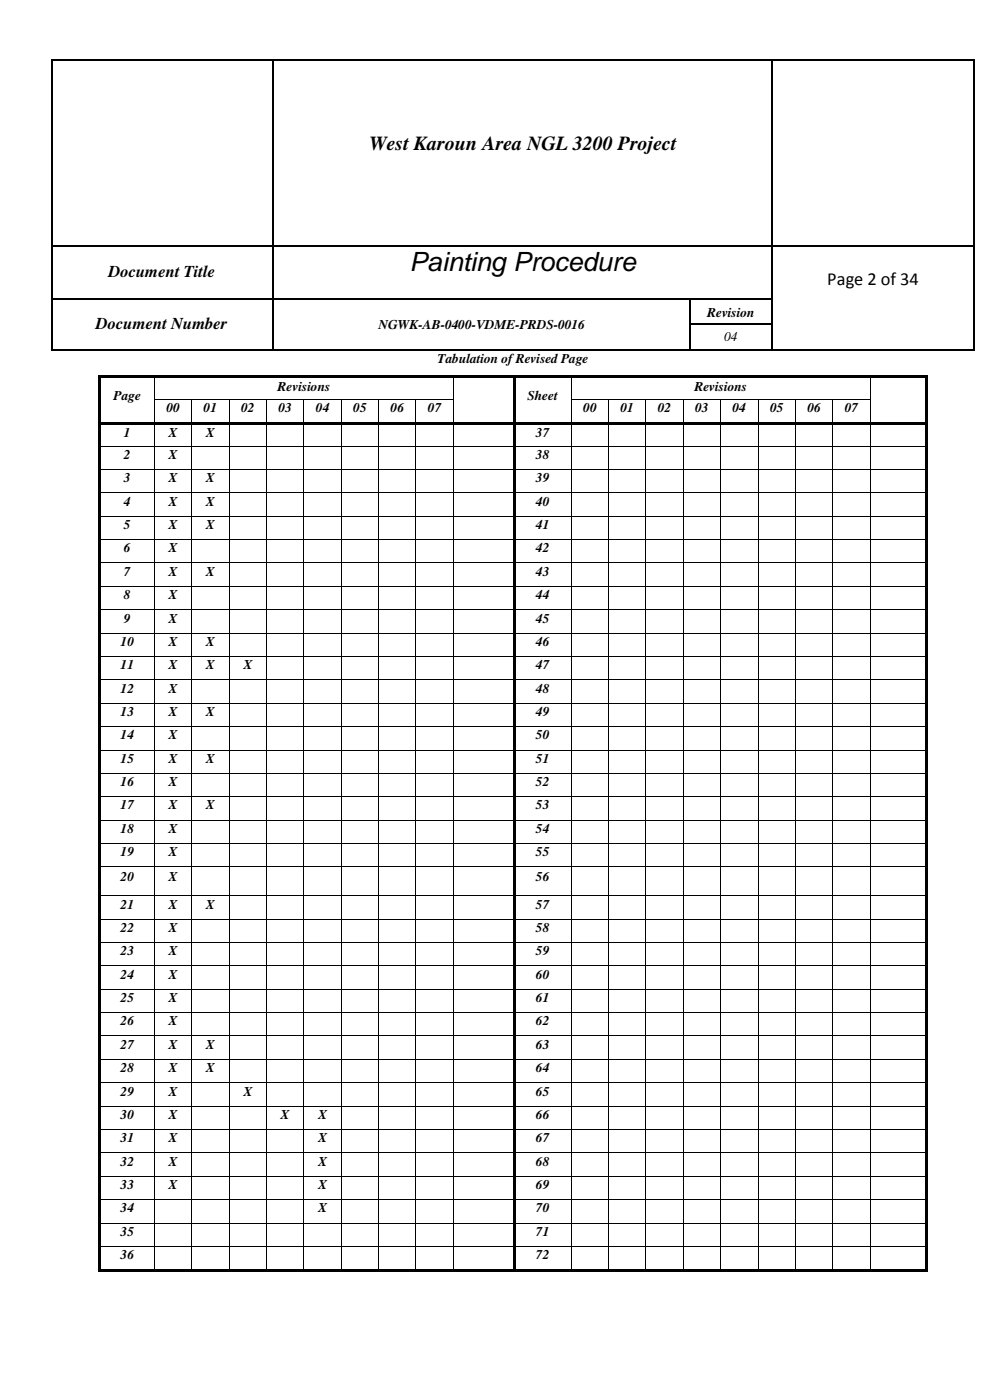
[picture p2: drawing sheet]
<svg xmlns="http://www.w3.org/2000/svg" width="210mm" height="297mm" viewBox="0 0 210 297" stroke-linecap="round" stroke-linejoin="round" font-family="sans-serif">
<defs><g id="words">
<text font-size="5.6" x="86.9" y="57.5">Painting Procedure</text>
<text font-size="4.2" x="78.3" y="31.8">West Karoun Area NGL 3200 Project</text>
<text font-size="3.9" x="175.5" y="60.5">Page 2 of 34</text>
<g font-size="3.5">
<text x="23" y="58.8">Document Title</text>
<text x="20.3" y="69.8">Document Number</text>
</g>
<g font-size="2.8">
<text x="80.3" y="69.8">NGWK-AB-0400-VDME-PRDS-0016</text>
<text x="150" y="67.1">Revision</text>
<text x="92.8" y="77">Tabulation of Revised Page</text>
<text x="153.6" y="72.4">04</text>
<text x="58.9" y="82.9">Revisions</text>
<text x="147.3" y="82.9">Revisions</text>
<text x="24.1" y="84.9">Page</text>
<text x="35.3" y="87.5">00</text>
<text x="43.2" y="87.5">01</text>
<text x="51.1" y="87.5">02</text>
<text x="59.1" y="87.5">03</text>
<text x="67" y="87.5">04</text>
<text x="74.9" y="87.5">05</text>
<text x="82.9" y="87.5">06</text>
<text x="90.8" y="87.5">07</text>
<text x="111.9" y="84.9">Sheet</text>
<text x="123.7" y="87.5">00</text>
<text x="131.6" y="87.5">01</text>
<text x="139.6" y="87.5">02</text>
<text x="147.5" y="87.5">03</text>
<text x="155.4" y="87.5">04</text>
<text x="163.4" y="87.5">05</text>
<text x="171.3" y="87.5">06</text>
<text x="179.2" y="87.5">07</text>
<text x="26.3" y="92.8">1</text>
<text x="35.8" y="92.8">X</text>
<text x="43.7" y="92.8">X</text>
<text x="113.7" y="92.8">37</text>
<text x="26.3" y="97.4">2</text>
<text x="35.8" y="97.4">X</text>
<text x="113.7" y="97.4">38</text>
<text x="26.3" y="102.3">3</text>
<text x="26.3" y="107.3">4</text>
<text x="35.8" y="102.3">X</text>
<text x="35.8" y="107.3">X</text>
<text x="43.7" y="102.3">X</text>
<text x="43.7" y="107.3">X</text>
<text x="113.7" y="102.3">39</text>
<text x="113.7" y="107.3">40</text>
<text x="26.3" y="112.2">5</text>
<text x="35.8" y="112.2">X</text>
<text x="43.7" y="112.2">X</text>
<text x="113.7" y="112.2">41</text>
<text x="26.3" y="117.2">6</text>
<text x="35.8" y="117.2">X</text>
<text x="113.7" y="117.2">42</text>
<text x="26.3" y="122.1">7</text>
<text x="35.8" y="122.1">X</text>
<text x="43.7" y="122.1">X</text>
<text x="113.7" y="122.1">43</text>
<text x="26.3" y="127.1">8</text>
<text x="35.8" y="127.1">X</text>
<text x="113.7" y="127.1">44</text>
<text x="25.6" y="137.1">10</text>
<text x="26.3" y="132.1">9</text>
<text x="35.8" y="132.1">X</text>
<text x="35.8" y="137.1">X</text>
<text x="43.7" y="137.1">X</text>
<text x="113.7" y="132.1">45</text>
<text x="113.7" y="137.1">46</text>
<text x="25.6" y="142">11</text>
<text x="35.8" y="142">X</text>
<text x="43.7" y="142">X</text>
<text x="51.7" y="142">X</text>
<text x="113.7" y="142">47</text>
<text x="25.6" y="147">12</text>
<text x="35.8" y="147">X</text>
<text x="113.7" y="147">48</text>
<text x="25.6" y="151.9">13</text>
<text x="35.8" y="151.9">X</text>
<text x="43.7" y="151.9">X</text>
<text x="113.7" y="151.9">49</text>
<text x="25.6" y="156.9">14</text>
<text x="25.6" y="161.8">15</text>
<text x="35.8" y="156.9">X</text>
<text x="35.8" y="161.8">X</text>
<text x="43.7" y="161.8">X</text>
<text x="113.7" y="156.9">50</text>
<text x="113.7" y="161.8">51</text>
<text x="25.6" y="166.8">16</text>
<text x="35.8" y="166.8">X</text>
<text x="113.7" y="166.8">52</text>
<text x="25.6" y="171.7">17</text>
<text x="35.8" y="171.7">X</text>
<text x="43.7" y="171.7">X</text>
<text x="113.7" y="171.7">53</text>
<text x="25.6" y="176.7">18</text>
<text x="35.8" y="176.7">X</text>
<text x="113.7" y="176.7">54</text>
<text x="25.6" y="181.6">19</text>
<text x="35.8" y="181.6">X</text>
<text x="113.7" y="181.6">55</text>
<text x="25.6" y="186.9">20</text>
<text x="35.8" y="186.9">X</text>
<text x="113.7" y="186.9">56</text>
<text x="25.6" y="192.8">21</text>
<text x="25.6" y="197.7">22</text>
<text x="35.8" y="192.8">X</text>
<text x="35.8" y="197.7">X</text>
<text x="43.7" y="192.8">X</text>
<text x="113.7" y="192.8">57</text>
<text x="113.7" y="197.7">58</text>
<text x="25.6" y="202.7">23</text>
<text x="35.8" y="202.7">X</text>
<text x="113.7" y="202.7">59</text>
<text x="25.6" y="207.6">24</text>
<text x="35.8" y="207.6">X</text>
<text x="113.7" y="207.6">60</text>
<text x="25.6" y="212.6">25</text>
<text x="35.8" y="212.6">X</text>
<text x="113.7" y="212.6">61</text>
<text x="25.6" y="217.5">26</text>
<text x="35.8" y="217.5">X</text>
<text x="113.7" y="217.5">62</text>
<text x="25.6" y="222.5">27</text>
<text x="25.6" y="227.4">28</text>
<text x="35.8" y="222.5">X</text>
<text x="35.8" y="227.4">X</text>
<text x="43.7" y="222.5">X</text>
<text x="43.7" y="227.4">X</text>
<text x="113.7" y="222.5">63</text>
<text x="113.7" y="227.4">64</text>
<text x="25.6" y="232.4">29</text>
<text x="35.8" y="232.4">X</text>
<text x="51.7" y="232.4">X</text>
<text x="113.7" y="232.4">65</text>
<text x="25.6" y="237.4">30</text>
<text x="35.8" y="237.4">X</text>
<text x="59.5" y="237.4">X</text>
<text x="67.5" y="237.4">X</text>
<text x="113.7" y="237.4">66</text>
<text x="25.6" y="242.4">31</text>
<text x="35.8" y="242.4">X</text>
<text x="67.5" y="242.4">X</text>
<text x="113.7" y="242.4">67</text>
<text x="25.6" y="247.3">32</text>
<text x="35.8" y="247.3">X</text>
<text x="67.5" y="247.3">X</text>
<text x="113.7" y="247.3">68</text>
<text x="25.6" y="252.3">33</text>
<text x="25.6" y="257.2">34</text>
<text x="35.8" y="252.3">X</text>
<text x="67.5" y="252.3">X</text>
<text x="67.5" y="257.2">X</text>
<text x="113.7" y="252.3">69</text>
<text x="113.7" y="257.2">70</text>
<text x="25.6" y="262.2">35</text>
<text x="113.7" y="262.2">71</text>
<text x="25.6" y="267.1">36</text>
<text x="113.7" y="267.1">72</text>
</g>
</g></defs>
<g fill="#000">
<path d="M10.9 12.5h.3v.3h-.3z" fill-rule="evenodd"/>
<path d="M10.9 12.5h.3v.3h-.3z" fill-rule="evenodd"/>
<path d="M57.8 12.5h.3v.3h-.3z" fill-rule="evenodd"/>
<path d="M163.7 12.5h.3v.3h-.3z" fill-rule="evenodd"/>
<path d="M206.5 12.5h.3v.3h-.3z" fill-rule="evenodd"/>
<path d="M206.5 12.5h.3v.3h-.3z" fill-rule="evenodd"/>
<path d="M10.9 52h.3v.3h-.3z" fill-rule="evenodd"/>
<path d="M57.8 52h.3v.3h-.3z" fill-rule="evenodd"/>
<path d="M163.7 52h.3v.3h-.3z" fill-rule="evenodd"/>
<path d="M206.5 52h.3v.3h-.3z" fill-rule="evenodd"/>
<path d="M10.9 63.3h.3v.3h-.3z" fill-rule="evenodd"/>
<path d="M10.9 68.6h.3v.4h-.3z" fill-rule="evenodd"/>
<path d="M10.9 74h.3v.3h-.3z" fill-rule="evenodd"/>
<path d="M10.9 74h.3v.3h-.3z" fill-rule="evenodd"/>
<path d="M57.8 63.3h.3v.3h-.3z" fill-rule="evenodd"/>
<path d="M57.8 68.6h.3v.4h-.3z" fill-rule="evenodd"/>
<path d="M57.8 74h.3v.3h-.3z" fill-rule="evenodd"/>
<path d="M146.2 63.3h.3v.3h-.3z" fill-rule="evenodd"/>
<path d="M146.2 68.6h.3v.4h-.3z" fill-rule="evenodd"/>
<path d="M146.2 74h.3v.3h-.3z" fill-rule="evenodd"/>
<path d="M163.7 63.3h.3v.3h-.3z" fill-rule="evenodd"/>
<path d="M163.7 68.6h.3v.4h-.3z" fill-rule="evenodd"/>
<path d="M163.7 74h.3v.3h-.3z" fill-rule="evenodd"/>
<path d="M206.5 63.3h.3v.3h-.3z" fill-rule="evenodd"/>
<path d="M206.5 68.6h.3v.4h-.3z" fill-rule="evenodd"/>
<path d="M206.5 74h.3v.3h-.3z" fill-rule="evenodd"/>
<path d="M206.5 74h.3v.3h-.3z" fill-rule="evenodd"/>
<path d="M20.8 79.7h.5v.6h-.5z" fill-rule="evenodd"/>
<path d="M20.8 79.7h.5v.5h-.5z" fill-rule="evenodd"/>
<path d="M20.8 80.3h.5v4.4h-.5z" fill-rule="evenodd"/>
<path d="M20.8 84.7h.5v.2h-.5z" fill-rule="evenodd"/>
<path d="M20.8 84.9h.5v4.7h-.5z" fill-rule="evenodd"/>
<path d="M20.8 89.6h.5v.6h-.5z" fill-rule="evenodd"/>
<path d="M20.8 90.2h.5v4.4h-.5z" fill-rule="evenodd"/>
<path d="M20.8 94.6h.5v.2h-.5z" fill-rule="evenodd"/>
<path d="M20.8 94.8h.5v4.7h-.5z" fill-rule="evenodd"/>
<path d="M20.8 99.5h.5v.2h-.5z" fill-rule="evenodd"/>
<path d="M21.3 79.7h11.4v.5h-11.4z" fill-rule="evenodd"/>
<path d="M21.3 89.6h11.4v.5h-11.4z" fill-rule="evenodd"/>
<path d="M32.7 80.2l.2 .1z" fill-rule="evenodd"/>
<path d="M32.7 79.7h.5v.5h-.5z" fill-rule="evenodd"/>
<path d="M32.7 84.7h.2v.2h-.2z" fill-rule="evenodd"/>
<path d="M32.7 90.1l.2 .1z" fill-rule="evenodd"/>
<path d="M32.7 89.6h.5v.5h-.5z" fill-rule="evenodd"/>
<path d="M32.7 94.6h.2v.2h-.2z" fill-rule="evenodd"/>
<path d="M32.7 99.5h.2v.2h-.2z" fill-rule="evenodd"/>
<path d="M33.2 79.7h62.9v.5h-62.9z" fill-rule="evenodd"/>
<path d="M33.2 89.6h7.4v.5h-7.4z" fill-rule="evenodd"/>
<path d="M40.6 84.7h.2v.2h-.2z" fill-rule="evenodd"/>
<path d="M40.6 90.1l.2 .1z" fill-rule="evenodd"/>
<path d="M40.6 89.6h.5v.5h-.5z" fill-rule="evenodd"/>
<path d="M40.6 94.6h.2v.2h-.2z" fill-rule="evenodd"/>
<path d="M40.6 99.5h.2v.2h-.2z" fill-rule="evenodd"/>
<path d="M41.1 89.6h7.4v.5h-7.4z" fill-rule="evenodd"/>
<path d="M48.5 84.7h.2v.2h-.2z" fill-rule="evenodd"/>
<path d="M48.5 90.1l.2 .1z" fill-rule="evenodd"/>
<path d="M48.5 89.6h.5v.5h-.5z" fill-rule="evenodd"/>
<path d="M48.5 94.6h.2v.2h-.2z" fill-rule="evenodd"/>
<path d="M48.5 99.5h.2v.2h-.2z" fill-rule="evenodd"/>
<path d="M49 89.6h7.5v.5h-7.5z" fill-rule="evenodd"/>
<path d="M56.5 84.7h.1v.2h-.1z" fill-rule="evenodd"/>
<path d="M56.5 90.1l.1 .1z" fill-rule="evenodd"/>
<path d="M56.5 89.6h.5v.5h-.5z" fill-rule="evenodd"/>
<path d="M56.5 94.6h.1v.2h-.1z" fill-rule="evenodd"/>
<path d="M56.5 99.5h.1v.2h-.1z" fill-rule="evenodd"/>
<path d="M57 89.6h7.4v.5h-7.4z" fill-rule="evenodd"/>
<path d="M64.4 84.7h.2v.2h-.2z" fill-rule="evenodd"/>
<path d="M64.4 90.1l.2 .1z" fill-rule="evenodd"/>
<path d="M64.4 89.6h.5v.5h-.5z" fill-rule="evenodd"/>
<path d="M64.4 94.6h.2v.2h-.2z" fill-rule="evenodd"/>
<path d="M64.4 99.5h.2v.2h-.2z" fill-rule="evenodd"/>
<path d="M64.9 89.6h7.4v.5h-7.4z" fill-rule="evenodd"/>
<path d="M72.3 84.7h.2v.2h-.2z" fill-rule="evenodd"/>
<path d="M72.3 90.1l.2 .1z" fill-rule="evenodd"/>
<path d="M72.3 89.6h.5v.5h-.5z" fill-rule="evenodd"/>
<path d="M72.3 94.6h.2v.2h-.2z" fill-rule="evenodd"/>
<path d="M72.3 99.5h.2v.2h-.2z" fill-rule="evenodd"/>
<path d="M72.8 89.6h7.4v.5h-7.4z" fill-rule="evenodd"/>
<path d="M80.2 84.7h.2v.2h-.2z" fill-rule="evenodd"/>
<path d="M80.2 90.1l.2 .1z" fill-rule="evenodd"/>
<path d="M80.2 89.6h.5v.5h-.5z" fill-rule="evenodd"/>
<path d="M80.2 94.6h.2v.2h-.2z" fill-rule="evenodd"/>
<path d="M80.2 99.5h.2v.2h-.2z" fill-rule="evenodd"/>
<path d="M80.7 89.6h7.5v.5h-7.5z" fill-rule="evenodd"/>
<path d="M88.2 84.7h.1v.2h-.1z" fill-rule="evenodd"/>
<path d="M88.2 90.1l.1 .1z" fill-rule="evenodd"/>
<path d="M88.2 89.6h.5v.5h-.5z" fill-rule="evenodd"/>
<path d="M88.2 94.6h.1v.2h-.1z" fill-rule="evenodd"/>
<path d="M88.2 99.5h.1v.2h-.1z" fill-rule="evenodd"/>
<path d="M88.7 89.6h7.4v.5h-7.4z" fill-rule="evenodd"/>
<path d="M96.1 80.2l.1 .1z" fill-rule="evenodd"/>
<path d="M96.1 79.7h.5v.5h-.5z" fill-rule="evenodd"/>
<path d="M96.1 84.7h.1v.2h-.1z" fill-rule="evenodd"/>
<path d="M96.1 90.1l.1 .1z" fill-rule="evenodd"/>
<path d="M96.1 89.6h.5v.5h-.5z" fill-rule="evenodd"/>
<path d="M96.1 94.6h.1v.2h-.1z" fill-rule="evenodd"/>
<path d="M96.1 99.5h.1v.2h-.1z" fill-rule="evenodd"/>
<path d="M96.6 79.7h12.2v.5h-12.2z" fill-rule="evenodd"/>
<path d="M96.6 89.6h12.2v.5h-12.2z" fill-rule="evenodd"/>
<path d="M108.8 80.2l.5 .1z" fill-rule="evenodd"/>
<path d="M108.8 79.7h.5v.5h-.5z" fill-rule="evenodd"/>
<path d="M108.8 80.3h.5v4.4h-.5z" fill-rule="evenodd"/>
<path d="M108.8 84.7h.5v.2h-.5z" fill-rule="evenodd"/>
<path d="M108.8 84.9h.5v4.7h-.5z" fill-rule="evenodd"/>
<path d="M108.8 89.6h.5v.6h-.5z" fill-rule="evenodd"/>
<path d="M108.8 90.2h.5v4.4h-.5z" fill-rule="evenodd"/>
<path d="M108.8 94.6h.5v.2h-.5z" fill-rule="evenodd"/>
<path d="M108.8 94.8h.5v4.7h-.5z" fill-rule="evenodd"/>
<path d="M108.8 99.5h.5v.2h-.5z" fill-rule="evenodd"/>
<path d="M109.3 79.7h11.8v.5h-11.8z" fill-rule="evenodd"/>
<path d="M109.3 89.6h11.8v.5h-11.8z" fill-rule="evenodd"/>
<path d="M121.1 80.2l.2 .1z" fill-rule="evenodd"/>
<path d="M121.1 79.7h.5v.5h-.5z" fill-rule="evenodd"/>
<path d="M121.1 84.7h.2v.2h-.2z" fill-rule="evenodd"/>
<path d="M121.1 90.1l.2 .1z" fill-rule="evenodd"/>
<path d="M121.1 89.6h.5v.5h-.5z" fill-rule="evenodd"/>
<path d="M121.1 94.6h.2v.2h-.2z" fill-rule="evenodd"/>
<path d="M121.1 99.5h.2v.2h-.2z" fill-rule="evenodd"/>
<path d="M121.6 79.7h62.9v.5h-62.9z" fill-rule="evenodd"/>
<path d="M121.6 89.6h7.4v.5h-7.4z" fill-rule="evenodd"/>
<path d="M129 84.7h.2v.2h-.2z" fill-rule="evenodd"/>
<path d="M129 90.1l.2 .1z" fill-rule="evenodd"/>
<path d="M129 89.6h.5v.5h-.5z" fill-rule="evenodd"/>
<path d="M129 94.6h.2v.2h-.2z" fill-rule="evenodd"/>
<path d="M129 99.5h.2v.2h-.2z" fill-rule="evenodd"/>
<path d="M129.5 89.6h7.4v.5h-7.4z" fill-rule="evenodd"/>
<path d="M136.9 84.7h.2v.2h-.2z" fill-rule="evenodd"/>
<path d="M136.9 90.1l.2 .1z" fill-rule="evenodd"/>
<path d="M136.9 89.6h.5v.5h-.5z" fill-rule="evenodd"/>
<path d="M136.9 94.6h.2v.2h-.2z" fill-rule="evenodd"/>
<path d="M136.9 99.5h.2v.2h-.2z" fill-rule="evenodd"/>
<path d="M137.4 89.6h7.4v.5h-7.4z" fill-rule="evenodd"/>
<path d="M144.8 84.7h.2v.2h-.2z" fill-rule="evenodd"/>
<path d="M144.8 90.1l.2 .1z" fill-rule="evenodd"/>
<path d="M144.8 89.6h.6v.5h-.6z" fill-rule="evenodd"/>
<path d="M144.8 94.6h.2v.2h-.2z" fill-rule="evenodd"/>
<path d="M144.8 99.5h.2v.2h-.2z" fill-rule="evenodd"/>
<path d="M145.4 89.6h7.4v.5h-7.4z" fill-rule="evenodd"/>
<path d="M152.8 84.7h.2v.2h-.2z" fill-rule="evenodd"/>
<path d="M152.8 90.1l.2 .1z" fill-rule="evenodd"/>
<path d="M152.8 89.6h.5v.5h-.5z" fill-rule="evenodd"/>
<path d="M152.8 94.6h.2v.2h-.2z" fill-rule="evenodd"/>
<path d="M152.8 99.5h.2v.2h-.2z" fill-rule="evenodd"/>
<path d="M153.3 89.6h7.4v.5h-7.4z" fill-rule="evenodd"/>
<path d="M160.7 84.7h.2v.2h-.2z" fill-rule="evenodd"/>
<path d="M160.7 90.1l.2 .1z" fill-rule="evenodd"/>
<path d="M160.7 89.6h.5v.5h-.5z" fill-rule="evenodd"/>
<path d="M160.7 94.6h.2v.2h-.2z" fill-rule="evenodd"/>
<path d="M160.7 99.5h.2v.2h-.2z" fill-rule="evenodd"/>
<path d="M161.2 89.6h7.4v.5h-7.4z" fill-rule="evenodd"/>
<path d="M168.6 84.7h.2v.2h-.2z" fill-rule="evenodd"/>
<path d="M168.6 90.1l.2 .1z" fill-rule="evenodd"/>
<path d="M168.6 89.6h.6v.5h-.6z" fill-rule="evenodd"/>
<path d="M168.6 94.6h.2v.2h-.2z" fill-rule="evenodd"/>
<path d="M168.6 99.5h.2v.2h-.2z" fill-rule="evenodd"/>
<path d="M169.2 89.6h7.4v.5h-7.4z" fill-rule="evenodd"/>
<path d="M176.6 84.7h.1v.2h-.1z" fill-rule="evenodd"/>
<path d="M176.6 90.1l.1 .1z" fill-rule="evenodd"/>
<path d="M176.6 89.6h.5v.5h-.5z" fill-rule="evenodd"/>
<path d="M176.6 94.6h.1v.2h-.1z" fill-rule="evenodd"/>
<path d="M176.6 99.5h.1v.2h-.1z" fill-rule="evenodd"/>
<path d="M177.1 89.6h7.4v.5h-7.4z" fill-rule="evenodd"/>
<path d="M184.5 80.2l.2 .1z" fill-rule="evenodd"/>
<path d="M184.5 79.7h.5v.5h-.5z" fill-rule="evenodd"/>
<path d="M184.5 84.7h.2v.2h-.2z" fill-rule="evenodd"/>
<path d="M184.5 90.1l.2 .1z" fill-rule="evenodd"/>
<path d="M184.5 89.6h.5v.5h-.5z" fill-rule="evenodd"/>
<path d="M184.5 94.6h.2v.2h-.2z" fill-rule="evenodd"/>
<path d="M184.5 99.5h.2v.2h-.2z" fill-rule="evenodd"/>
<path d="M185 79.7h11.3v.5h-11.3z" fill-rule="evenodd"/>
<path d="M185 89.6h11.4v.5h-11.4z" fill-rule="evenodd"/>
<path d="M196.3 79.7h.5v.6h-.5z" fill-rule="evenodd"/>
<path d="M196.3 79.7h.5v.5h-.5z" fill-rule="evenodd"/>
<path d="M196.3 80.3h.5v4.4h-.5z" fill-rule="evenodd"/>
<path d="M196.3 84.7h.5v.2h-.5z" fill-rule="evenodd"/>
<path d="M196.4 84.9h.5v4.7h-.5z" fill-rule="evenodd"/>
<path d="M196.4 89.6h.5v.6h-.5z" fill-rule="evenodd"/>
<path d="M196.4 90.2h.5v4.4h-.5z" fill-rule="evenodd"/>
<path d="M196.4 94.6h.5v.2h-.5z" fill-rule="evenodd"/>
<path d="M196.4 94.8h.5v4.7h-.5z" fill-rule="evenodd"/>
<path d="M196.4 99.5h.5v.2h-.5z" fill-rule="evenodd"/>
<path d="M20.8 99.7h.5v4.8h-.5z" fill-rule="evenodd"/>
<path d="M20.8 104.5h.5v.2h-.5z" fill-rule="evenodd"/>
<path d="M20.8 104.7h.5v4.7h-.5z" fill-rule="evenodd"/>
<path d="M20.8 109.4h.5v.2h-.5z" fill-rule="evenodd"/>
<path d="M20.8 109.6h.5v4.8h-.5z" fill-rule="evenodd"/>
<path d="M20.8 114.4h.5v.2h-.5z" fill-rule="evenodd"/>
<path d="M20.8 114.6h.5v4.8h-.5z" fill-rule="evenodd"/>
<path d="M20.8 119.4h.5v.1h-.5z" fill-rule="evenodd"/>
<path d="M32.7 104.5h.2v.2h-.2z" fill-rule="evenodd"/>
<path d="M32.7 109.4h.2v.2h-.2z" fill-rule="evenodd"/>
<path d="M32.7 114.4h.2v.2h-.2z" fill-rule="evenodd"/>
<path d="M32.7 119.4h.2v.1h-.2z" fill-rule="evenodd"/>
<path d="M40.6 104.5h.2v.2h-.2z" fill-rule="evenodd"/>
<path d="M40.6 109.4h.2v.2h-.2z" fill-rule="evenodd"/>
<path d="M40.6 114.4h.2v.2h-.2z" fill-rule="evenodd"/>
<path d="M40.6 119.4h.2v.1h-.2z" fill-rule="evenodd"/>
<path d="M48.5 104.5h.2v.2h-.2z" fill-rule="evenodd"/>
<path d="M48.5 109.4h.2v.2h-.2z" fill-rule="evenodd"/>
<path d="M48.5 114.4h.2v.2h-.2z" fill-rule="evenodd"/>
<path d="M48.5 119.4h.2v.1h-.2z" fill-rule="evenodd"/>
<path d="M56.5 104.5h.1v.2h-.1z" fill-rule="evenodd"/>
<path d="M56.5 109.4h.1v.2h-.1z" fill-rule="evenodd"/>
<path d="M56.5 114.4h.1v.2h-.1z" fill-rule="evenodd"/>
<path d="M56.5 119.4h.1v.1h-.1z" fill-rule="evenodd"/>
<path d="M64.4 104.5h.2v.2h-.2z" fill-rule="evenodd"/>
<path d="M64.4 109.4h.2v.2h-.2z" fill-rule="evenodd"/>
<path d="M64.4 114.4h.2v.2h-.2z" fill-rule="evenodd"/>
<path d="M64.4 119.4h.2v.1h-.2z" fill-rule="evenodd"/>
<path d="M72.3 104.5h.2v.2h-.2z" fill-rule="evenodd"/>
<path d="M72.3 109.4h.2v.2h-.2z" fill-rule="evenodd"/>
<path d="M72.3 114.4h.2v.2h-.2z" fill-rule="evenodd"/>
<path d="M72.3 119.4h.2v.1h-.2z" fill-rule="evenodd"/>
<path d="M80.2 104.5h.2v.2h-.2z" fill-rule="evenodd"/>
<path d="M80.2 109.4h.2v.2h-.2z" fill-rule="evenodd"/>
<path d="M80.2 114.4h.2v.2h-.2z" fill-rule="evenodd"/>
<path d="M80.2 119.4h.2v.1h-.2z" fill-rule="evenodd"/>
<path d="M88.2 104.5h.1v.2h-.1z" fill-rule="evenodd"/>
<path d="M88.2 109.4h.1v.2h-.1z" fill-rule="evenodd"/>
<path d="M88.2 114.4h.1v.2h-.1z" fill-rule="evenodd"/>
<path d="M88.2 119.4h.1v.1h-.1z" fill-rule="evenodd"/>
<path d="M96.1 104.5h.1v.2h-.1z" fill-rule="evenodd"/>
<path d="M96.1 109.4h.1v.2h-.1z" fill-rule="evenodd"/>
<path d="M96.1 114.4h.1v.2h-.1z" fill-rule="evenodd"/>
<path d="M96.1 119.4h.1v.1h-.1z" fill-rule="evenodd"/>
<path d="M108.8 99.7h.5v4.8h-.5z" fill-rule="evenodd"/>
<path d="M108.8 104.5h.5v.2h-.5z" fill-rule="evenodd"/>
<path d="M108.8 104.7h.5v4.7h-.5z" fill-rule="evenodd"/>
<path d="M108.8 109.4h.5v.2h-.5z" fill-rule="evenodd"/>
<path d="M108.8 109.6h.5v4.8h-.5z" fill-rule="evenodd"/>
<path d="M108.8 114.4h.5v.2h-.5z" fill-rule="evenodd"/>
<path d="M108.8 114.6h.5v4.8h-.5z" fill-rule="evenodd"/>
<path d="M108.8 119.4h.5v.1h-.5z" fill-rule="evenodd"/>
<path d="M121.1 104.5h.2v.2h-.2z" fill-rule="evenodd"/>
<path d="M121.1 109.4h.2v.2h-.2z" fill-rule="evenodd"/>
<path d="M121.1 114.4h.2v.2h-.2z" fill-rule="evenodd"/>
<path d="M121.1 119.4h.2v.1h-.2z" fill-rule="evenodd"/>
<path d="M129 104.5h.2v.2h-.2z" fill-rule="evenodd"/>
<path d="M129 109.4h.2v.2h-.2z" fill-rule="evenodd"/>
<path d="M129 114.4h.2v.2h-.2z" fill-rule="evenodd"/>
<path d="M129 119.4h.2v.1h-.2z" fill-rule="evenodd"/>
<path d="M136.9 104.5h.2v.2h-.2z" fill-rule="evenodd"/>
<path d="M136.9 109.4h.2v.2h-.2z" fill-rule="evenodd"/>
<path d="M136.9 114.4h.2v.2h-.2z" fill-rule="evenodd"/>
<path d="M136.9 119.4h.2v.1h-.2z" fill-rule="evenodd"/>
<path d="M144.8 104.5h.2v.2h-.2z" fill-rule="evenodd"/>
<path d="M144.8 109.4h.2v.2h-.2z" fill-rule="evenodd"/>
<path d="M144.8 114.4h.2v.2h-.2z" fill-rule="evenodd"/>
<path d="M144.8 119.4h.2v.1h-.2z" fill-rule="evenodd"/>
<path d="M152.8 104.5h.2v.2h-.2z" fill-rule="evenodd"/>
<path d="M152.8 109.4h.2v.2h-.2z" fill-rule="evenodd"/>
<path d="M152.8 114.4h.2v.2h-.2z" fill-rule="evenodd"/>
<path d="M152.8 119.4h.2v.1h-.2z" fill-rule="evenodd"/>
<path d="M160.7 104.5h.2v.2h-.2z" fill-rule="evenodd"/>
<path d="M160.7 109.4h.2v.2h-.2z" fill-rule="evenodd"/>
<path d="M160.7 114.4h.2v.2h-.2z" fill-rule="evenodd"/>
<path d="M160.7 119.4h.2v.1h-.2z" fill-rule="evenodd"/>
<path d="M168.6 104.5h.2v.2h-.2z" fill-rule="evenodd"/>
<path d="M168.6 109.4h.2v.2h-.2z" fill-rule="evenodd"/>
<path d="M168.6 114.4h.2v.2h-.2z" fill-rule="evenodd"/>
<path d="M168.6 119.4h.2v.1h-.2z" fill-rule="evenodd"/>
<path d="M176.6 104.5h.1v.2h-.1z" fill-rule="evenodd"/>
<path d="M176.6 109.4h.1v.2h-.1z" fill-rule="evenodd"/>
<path d="M176.6 114.4h.1v.2h-.1z" fill-rule="evenodd"/>
<path d="M176.6 119.4h.1v.1h-.1z" fill-rule="evenodd"/>
<path d="M184.5 104.5h.2v.2h-.2z" fill-rule="evenodd"/>
<path d="M184.5 109.4h.2v.2h-.2z" fill-rule="evenodd"/>
<path d="M184.5 114.4h.2v.2h-.2z" fill-rule="evenodd"/>
<path d="M184.5 119.4h.2v.1h-.2z" fill-rule="evenodd"/>
<path d="M196.4 99.7h.5v4.8h-.5z" fill-rule="evenodd"/>
<path d="M196.4 104.5h.5v.2h-.5z" fill-rule="evenodd"/>
<path d="M196.4 104.7h.5v4.7h-.5z" fill-rule="evenodd"/>
<path d="M196.4 109.4h.5v.2h-.5z" fill-rule="evenodd"/>
<path d="M196.4 109.6h.5v4.8h-.5z" fill-rule="evenodd"/>
<path d="M196.4 114.4h.5v.2h-.5z" fill-rule="evenodd"/>
<path d="M196.4 114.6h.5v4.8h-.5z" fill-rule="evenodd"/>
<path d="M196.4 119.4h.5v.1h-.5z" fill-rule="evenodd"/>
<path d="M20.8 119.5h.5v4.8h-.5z" fill-rule="evenodd"/>
<path d="M20.8 124.3h.5v.2h-.5z" fill-rule="evenodd"/>
<path d="M20.8 124.5h.5v4.8h-.5z" fill-rule="evenodd"/>
<path d="M20.8 129.3h.5v.1h-.5z" fill-rule="evenodd"/>
<path d="M20.8 129.4h.5v4.8h-.5z" fill-rule="evenodd"/>
<path d="M20.8 134.2h.5v.2h-.5z" fill-rule="evenodd"/>
<path d="M20.8 134.4h.5v4.8h-.5z" fill-rule="evenodd"/>
<path d="M20.8 139.2h.5v.2h-.5z" fill-rule="evenodd"/>
<path d="M32.7 124.3h.2v.2h-.2z" fill-rule="evenodd"/>
<path d="M32.7 129.3h.2v.1h-.2z" fill-rule="evenodd"/>
<path d="M32.7 134.2h.2v.2h-.2z" fill-rule="evenodd"/>
<path d="M32.7 139.2h.2v.2h-.2z" fill-rule="evenodd"/>
<path d="M40.6 124.3h.2v.2h-.2z" fill-rule="evenodd"/>
<path d="M40.6 129.3h.2v.1h-.2z" fill-rule="evenodd"/>
<path d="M40.6 134.2h.2v.2h-.2z" fill-rule="evenodd"/>
<path d="M40.6 139.2h.2v.2h-.2z" fill-rule="evenodd"/>
<path d="M48.5 124.3h.2v.2h-.2z" fill-rule="evenodd"/>
<path d="M48.5 129.3h.2v.1h-.2z" fill-rule="evenodd"/>
<path d="M48.5 134.2h.2v.2h-.2z" fill-rule="evenodd"/>
<path d="M48.5 139.2h.2v.2h-.2z" fill-rule="evenodd"/>
<path d="M56.5 124.3h.1v.2h-.1z" fill-rule="evenodd"/>
<path d="M56.5 129.3h.1v.1h-.1z" fill-rule="evenodd"/>
<path d="M56.5 134.2h.1v.2h-.1z" fill-rule="evenodd"/>
<path d="M56.5 139.2h.1v.2h-.1z" fill-rule="evenodd"/>
<path d="M64.4 124.3h.2v.2h-.2z" fill-rule="evenodd"/>
<path d="M64.4 129.3h.2v.1h-.2z" fill-rule="evenodd"/>
<path d="M64.4 134.2h.2v.2h-.2z" fill-rule="evenodd"/>
<path d="M64.4 139.2h.2v.2h-.2z" fill-rule="evenodd"/>
<path d="M72.3 124.3h.2v.2h-.2z" fill-rule="evenodd"/>
<path d="M72.3 129.3h.2v.1h-.2z" fill-rule="evenodd"/>
<path d="M72.3 134.2h.2v.2h-.2z" fill-rule="evenodd"/>
<path d="M72.3 139.2h.2v.2h-.2z" fill-rule="evenodd"/>
<path d="M80.2 124.3h.2v.2h-.2z" fill-rule="evenodd"/>
<path d="M80.2 129.3h.2v.1h-.2z" fill-rule="evenodd"/>
<path d="M80.2 134.2h.2v.2h-.2z" fill-rule="evenodd"/>
<path d="M80.2 139.2h.2v.2h-.2z" fill-rule="evenodd"/>
<path d="M88.2 124.3h.1v.2h-.1z" fill-rule="evenodd"/>
<path d="M88.2 129.3h.1v.1h-.1z" fill-rule="evenodd"/>
<path d="M88.2 134.2h.1v.2h-.1z" fill-rule="evenodd"/>
<path d="M88.2 139.2h.1v.2h-.1z" fill-rule="evenodd"/>
<path d="M96.1 124.3h.1v.2h-.1z" fill-rule="evenodd"/>
<path d="M96.1 129.3h.1v.1h-.1z" fill-rule="evenodd"/>
<path d="M96.1 134.2h.1v.2h-.1z" fill-rule="evenodd"/>
<path d="M96.1 139.2h.1v.2h-.1z" fill-rule="evenodd"/>
<path d="M108.8 119.5h.5v4.8h-.5z" fill-rule="evenodd"/>
<path d="M108.8 124.3h.5v.2h-.5z" fill-rule="evenodd"/>
<path d="M108.8 124.5h.5v4.8h-.5z" fill-rule="evenodd"/>
<path d="M108.8 129.3h.5v.1h-.5z" fill-rule="evenodd"/>
<path d="M108.8 129.4h.5v4.8h-.5z" fill-rule="evenodd"/>
<path d="M108.8 134.2h.5v.2h-.5z" fill-rule="evenodd"/>
<path d="M108.8 134.4h.5v4.8h-.5z" fill-rule="evenodd"/>
<path d="M108.8 139.2h.5v.2h-.5z" fill-rule="evenodd"/>
<path d="M121.1 124.3h.2v.2h-.2z" fill-rule="evenodd"/>
<path d="M121.1 129.3h.2v.1h-.2z" fill-rule="evenodd"/>
<path d="M121.1 134.2h.2v.2h-.2z" fill-rule="evenodd"/>
<path d="M121.1 139.2h.2v.2h-.2z" fill-rule="evenodd"/>
<path d="M129 124.3h.2v.2h-.2z" fill-rule="evenodd"/>
<path d="M129 129.3h.2v.1h-.2z" fill-rule="evenodd"/>
<path d="M129 134.2h.2v.2h-.2z" fill-rule="evenodd"/>
<path d="M129 139.2h.2v.2h-.2z" fill-rule="evenodd"/>
<path d="M136.9 124.3h.2v.2h-.2z" fill-rule="evenodd"/>
<path d="M136.9 129.3h.2v.1h-.2z" fill-rule="evenodd"/>
<path d="M136.9 134.2h.2v.2h-.2z" fill-rule="evenodd"/>
<path d="M136.9 139.2h.2v.2h-.2z" fill-rule="evenodd"/>
<path d="M144.8 124.3h.2v.2h-.2z" fill-rule="evenodd"/>
<path d="M144.8 129.3h.2v.1h-.2z" fill-rule="evenodd"/>
<path d="M144.8 134.2h.2v.2h-.2z" fill-rule="evenodd"/>
<path d="M144.8 139.2h.2v.2h-.2z" fill-rule="evenodd"/>
<path d="M152.8 124.3h.2v.2h-.2z" fill-rule="evenodd"/>
<path d="M152.8 129.3h.2v.1h-.2z" fill-rule="evenodd"/>
<path d="M152.8 134.2h.2v.2h-.2z" fill-rule="evenodd"/>
<path d="M152.8 139.2h.2v.2h-.2z" fill-rule="evenodd"/>
<path d="M160.7 124.3h.2v.2h-.2z" fill-rule="evenodd"/>
<path d="M160.7 129.3h.2v.1h-.2z" fill-rule="evenodd"/>
<path d="M160.7 134.2h.2v.2h-.2z" fill-rule="evenodd"/>
<path d="M160.7 139.2h.2v.2h-.2z" fill-rule="evenodd"/>
<path d="M168.6 124.3h.2v.2h-.2z" fill-rule="evenodd"/>
<path d="M168.6 129.3h.2v.1h-.2z" fill-rule="evenodd"/>
<path d="M168.6 134.2h.2v.2h-.2z" fill-rule="evenodd"/>
<path d="M168.6 139.2h.2v.2h-.2z" fill-rule="evenodd"/>
<path d="M176.6 124.3h.1v.2h-.1z" fill-rule="evenodd"/>
<path d="M176.6 129.3h.1v.1h-.1z" fill-rule="evenodd"/>
<path d="M176.6 134.2h.1v.2h-.1z" fill-rule="evenodd"/>
<path d="M176.6 139.2h.1v.2h-.1z" fill-rule="evenodd"/>
<path d="M184.5 124.3h.2v.2h-.2z" fill-rule="evenodd"/>
<path d="M184.5 129.3h.2v.1h-.2z" fill-rule="evenodd"/>
<path d="M184.5 134.2h.2v.2h-.2z" fill-rule="evenodd"/>
<path d="M184.5 139.2h.2v.2h-.2z" fill-rule="evenodd"/>
<path d="M196.4 119.5h.5v4.8h-.5z" fill-rule="evenodd"/>
<path d="M196.4 124.3h.5v.2h-.5z" fill-rule="evenodd"/>
<path d="M196.4 124.5h.5v4.8h-.5z" fill-rule="evenodd"/>
<path d="M196.4 129.3h.5v.1h-.5z" fill-rule="evenodd"/>
<path d="M196.4 129.4h.5v4.8h-.5z" fill-rule="evenodd"/>
<path d="M196.4 134.2h.5v.2h-.5z" fill-rule="evenodd"/>
<path d="M196.4 134.4h.5v4.8h-.5z" fill-rule="evenodd"/>
<path d="M196.4 139.2h.5v.2h-.5z" fill-rule="evenodd"/>
<path d="M20.8 139.4h.5v4.8h-.5z" fill-rule="evenodd"/>
<path d="M20.8 144.2h.5v.1h-.5z" fill-rule="evenodd"/>
<path d="M20.8 144.3h.5v4.8h-.5z" fill-rule="evenodd"/>
<path d="M20.8 149.1h.5v.2h-.5z" fill-rule="evenodd"/>
<path d="M20.8 149.3h.5v4.8h-.5z" fill-rule="evenodd"/>
<path d="M20.8 154.1h.5v.1h-.5z" fill-rule="evenodd"/>
<path d="M20.8 154.2h.5v4.8h-.5z" fill-rule="evenodd"/>
<path d="M20.8 159h.5v.2h-.5z" fill-rule="evenodd"/>
<path d="M32.7 144.2h.2v.1h-.2z" fill-rule="evenodd"/>
<path d="M32.7 149.1h.2v.2h-.2z" fill-rule="evenodd"/>
<path d="M32.7 154.1h.2v.1h-.2z" fill-rule="evenodd"/>
<path d="M32.7 159h.2v.2h-.2z" fill-rule="evenodd"/>
<path d="M40.6 144.2h.2v.1h-.2z" fill-rule="evenodd"/>
<path d="M40.6 149.1h.2v.2h-.2z" fill-rule="evenodd"/>
<path d="M40.6 154.1h.2v.1h-.2z" fill-rule="evenodd"/>
<path d="M40.6 159h.2v.2h-.2z" fill-rule="evenodd"/>
<path d="M48.5 144.2h.2v.1h-.2z" fill-rule="evenodd"/>
<path d="M48.5 149.1h.2v.2h-.2z" fill-rule="evenodd"/>
<path d="M48.5 154.1h.2v.1h-.2z" fill-rule="evenodd"/>
<path d="M48.5 159h.2v.2h-.2z" fill-rule="evenodd"/>
<path d="M56.5 144.2h.1v.1h-.1z" fill-rule="evenodd"/>
<path d="M56.5 149.1h.1v.2h-.1z" fill-rule="evenodd"/>
<path d="M56.5 154.1h.1v.1h-.1z" fill-rule="evenodd"/>
<path d="M56.5 159h.1v.2h-.1z" fill-rule="evenodd"/>
<path d="M64.4 144.2h.2v.1h-.2z" fill-rule="evenodd"/>
<path d="M64.4 149.1h.2v.2h-.2z" fill-rule="evenodd"/>
<path d="M64.4 154.1h.2v.1h-.2z" fill-rule="evenodd"/>
<path d="M64.4 159h.2v.2h-.2z" fill-rule="evenodd"/>
<path d="M72.3 144.2h.2v.1h-.2z" fill-rule="evenodd"/>
<path d="M72.3 149.1h.2v.2h-.2z" fill-rule="evenodd"/>
<path d="M72.3 154.1h.2v.1h-.2z" fill-rule="evenodd"/>
<path d="M72.3 159h.2v.2h-.2z" fill-rule="evenodd"/>
<path d="M80.2 144.2h.2v.1h-.2z" fill-rule="evenodd"/>
<path d="M80.2 149.1h.2v.2h-.2z" fill-rule="evenodd"/>
<path d="M80.2 154.1h.2v.1h-.2z" fill-rule="evenodd"/>
<path d="M80.2 159h.2v.2h-.2z" fill-rule="evenodd"/>
<path d="M88.2 144.2h.1v.1h-.1z" fill-rule="evenodd"/>
<path d="M88.2 149.1h.1v.2h-.1z" fill-rule="evenodd"/>
<path d="M88.2 154.1h.1v.1h-.1z" fill-rule="evenodd"/>
<path d="M88.2 159h.1v.2h-.1z" fill-rule="evenodd"/>
<path d="M96.1 144.2h.1v.1h-.1z" fill-rule="evenodd"/>
<path d="M96.1 149.1h.1v.2h-.1z" fill-rule="evenodd"/>
<path d="M96.1 154.1h.1v.1h-.1z" fill-rule="evenodd"/>
<path d="M96.1 159h.1v.2h-.1z" fill-rule="evenodd"/>
<path d="M108.8 139.4h.5v4.8h-.5z" fill-rule="evenodd"/>
<path d="M108.8 144.2h.5v.1h-.5z" fill-rule="evenodd"/>
<path d="M108.8 144.3h.5v4.8h-.5z" fill-rule="evenodd"/>
<path d="M108.8 149.1h.5v.2h-.5z" fill-rule="evenodd"/>
<path d="M108.8 149.3h.5v4.8h-.5z" fill-rule="evenodd"/>
<path d="M108.8 154.1h.5v.1h-.5z" fill-rule="evenodd"/>
<path d="M108.8 154.2h.5v4.8h-.5z" fill-rule="evenodd"/>
<path d="M108.8 159h.5v.2h-.5z" fill-rule="evenodd"/>
<path d="M121.1 144.2h.2v.1h-.2z" fill-rule="evenodd"/>
<path d="M121.1 149.1h.2v.2h-.2z" fill-rule="evenodd"/>
<path d="M121.1 154.1h.2v.1h-.2z" fill-rule="evenodd"/>
<path d="M121.1 159h.2v.2h-.2z" fill-rule="evenodd"/>
<path d="M129 144.2h.2v.1h-.2z" fill-rule="evenodd"/>
<path d="M129 149.1h.2v.2h-.2z" fill-rule="evenodd"/>
<path d="M129 154.1h.2v.1h-.2z" fill-rule="evenodd"/>
<path d="M129 159h.2v.2h-.2z" fill-rule="evenodd"/>
<path d="M136.9 144.2h.2v.1h-.2z" fill-rule="evenodd"/>
<path d="M136.9 149.1h.2v.2h-.2z" fill-rule="evenodd"/>
<path d="M136.9 154.1h.2v.1h-.2z" fill-rule="evenodd"/>
<path d="M136.9 159h.2v.2h-.2z" fill-rule="evenodd"/>
<path d="M144.8 144.2h.2v.1h-.2z" fill-rule="evenodd"/>
<path d="M144.8 149.1h.2v.2h-.2z" fill-rule="evenodd"/>
<path d="M144.8 154.1h.2v.1h-.2z" fill-rule="evenodd"/>
<path d="M144.8 159h.2v.2h-.2z" fill-rule="evenodd"/>
<path d="M152.8 144.2h.2v.1h-.2z" fill-rule="evenodd"/>
<path d="M152.8 149.1h.2v.2h-.2z" fill-rule="evenodd"/>
<path d="M152.8 154.1h.2v.1h-.2z" fill-rule="evenodd"/>
<path d="M152.8 159h.2v.2h-.2z" fill-rule="evenodd"/>
<path d="M160.7 144.2h.2v.1h-.2z" fill-rule="evenodd"/>
<path d="M160.7 149.1h.2v.2h-.2z" fill-rule="evenodd"/>
<path d="M160.7 154.1h.2v.1h-.2z" fill-rule="evenodd"/>
<path d="M160.7 159h.2v.2h-.2z" fill-rule="evenodd"/>
<path d="M168.6 144.2h.2v.1h-.2z" fill-rule="evenodd"/>
<path d="M168.6 149.1h.2v.2h-.2z" fill-rule="evenodd"/>
<path d="M168.6 154.1h.2v.1h-.2z" fill-rule="evenodd"/>
<path d="M168.6 159h.2v.2h-.2z" fill-rule="evenodd"/>
<path d="M176.6 144.2h.1v.1h-.1z" fill-rule="evenodd"/>
<path d="M176.6 149.1h.1v.2h-.1z" fill-rule="evenodd"/>
<path d="M176.6 154.1h.1v.1h-.1z" fill-rule="evenodd"/>
<path d="M176.6 159h.1v.2h-.1z" fill-rule="evenodd"/>
<path d="M184.5 144.2h.2v.1h-.2z" fill-rule="evenodd"/>
<path d="M184.5 149.1h.2v.2h-.2z" fill-rule="evenodd"/>
<path d="M184.5 154.1h.2v.1h-.2z" fill-rule="evenodd"/>
<path d="M184.5 159h.2v.2h-.2z" fill-rule="evenodd"/>
<path d="M196.4 139.4h.5v4.8h-.5z" fill-rule="evenodd"/>
<path d="M196.4 144.2h.5v.1h-.5z" fill-rule="evenodd"/>
<path d="M196.4 144.3h.5v4.8h-.5z" fill-rule="evenodd"/>
<path d="M196.4 149.1h.5v.2h-.5z" fill-rule="evenodd"/>
<path d="M196.4 149.3h.5v4.8h-.5z" fill-rule="evenodd"/>
<path d="M196.4 154.1h.5v.1h-.5z" fill-rule="evenodd"/>
<path d="M196.4 154.2h.5v4.8h-.5z" fill-rule="evenodd"/>
<path d="M196.4 159h.5v.2h-.5z" fill-rule="evenodd"/>
<path d="M20.8 159.2h.5v4.8h-.5z" fill-rule="evenodd"/>
<path d="M20.8 164h.5v.2h-.5z" fill-rule="evenodd"/>
<path d="M20.8 164.2h.5v4.7h-.5z" fill-rule="evenodd"/>
<path d="M20.8 168.9h.5v.2h-.5z" fill-rule="evenodd"/>
<path d="M20.8 169.1h.5v4.8h-.5z" fill-rule="evenodd"/>
<path d="M20.8 173.9h.5v.2h-.5z" fill-rule="evenodd"/>
<path d="M20.8 174.1h.5v4.7h-.5z" fill-rule="evenodd"/>
<path d="M20.8 178.8h.5v.2h-.5z" fill-rule="evenodd"/>
<path d="M32.7 164h.2v.2h-.2z" fill-rule="evenodd"/>
<path d="M32.7 168.9h.2v.2h-.2z" fill-rule="evenodd"/>
<path d="M32.7 173.9h.2v.2h-.2z" fill-rule="evenodd"/>
<path d="M32.7 178.8h.2v.2h-.2z" fill-rule="evenodd"/>
<path d="M40.6 164h.2v.2h-.2z" fill-rule="evenodd"/>
<path d="M40.6 168.9h.2v.2h-.2z" fill-rule="evenodd"/>
<path d="M40.6 173.9h.2v.2h-.2z" fill-rule="evenodd"/>
<path d="M40.6 178.8h.2v.2h-.2z" fill-rule="evenodd"/>
<path d="M48.5 164h.2v.2h-.2z" fill-rule="evenodd"/>
<path d="M48.5 168.9h.2v.2h-.2z" fill-rule="evenodd"/>
<path d="M48.5 173.9h.2v.2h-.2z" fill-rule="evenodd"/>
<path d="M48.5 178.8h.2v.2h-.2z" fill-rule="evenodd"/>
<path d="M56.5 164h.1v.2h-.1z" fill-rule="evenodd"/>
<path d="M56.5 168.9h.1v.2h-.1z" fill-rule="evenodd"/>
<path d="M56.5 173.9h.1v.2h-.1z" fill-rule="evenodd"/>
<path d="M56.5 178.8h.1v.2h-.1z" fill-rule="evenodd"/>
<path d="M64.4 164h.2v.2h-.2z" fill-rule="evenodd"/>
<path d="M64.4 168.9h.2v.2h-.2z" fill-rule="evenodd"/>
<path d="M64.4 173.9h.2v.2h-.2z" fill-rule="evenodd"/>
<path d="M64.4 178.8h.2v.2h-.2z" fill-rule="evenodd"/>
<path d="M72.3 164h.2v.2h-.2z" fill-rule="evenodd"/>
<path d="M72.3 168.9h.2v.2h-.2z" fill-rule="evenodd"/>
<path d="M72.3 173.9h.2v.2h-.2z" fill-rule="evenodd"/>
<path d="M72.3 178.8h.2v.2h-.2z" fill-rule="evenodd"/>
<path d="M80.2 164h.2v.2h-.2z" fill-rule="evenodd"/>
<path d="M80.2 168.9h.2v.2h-.2z" fill-rule="evenodd"/>
<path d="M80.2 173.9h.2v.2h-.2z" fill-rule="evenodd"/>
<path d="M80.2 178.8h.2v.2h-.2z" fill-rule="evenodd"/>
<path d="M88.2 164h.1v.2h-.1z" fill-rule="evenodd"/>
<path d="M88.2 168.9h.1v.2h-.1z" fill-rule="evenodd"/>
<path d="M88.2 173.9h.1v.2h-.1z" fill-rule="evenodd"/>
<path d="M88.2 178.8h.1v.2h-.1z" fill-rule="evenodd"/>
<path d="M96.1 164h.1v.2h-.1z" fill-rule="evenodd"/>
<path d="M96.1 168.9h.1v.2h-.1z" fill-rule="evenodd"/>
<path d="M96.1 173.9h.1v.2h-.1z" fill-rule="evenodd"/>
<path d="M96.1 178.8h.1v.2h-.1z" fill-rule="evenodd"/>
<path d="M108.8 159.2h.5v4.8h-.5z" fill-rule="evenodd"/>
<path d="M108.8 164h.5v.2h-.5z" fill-rule="evenodd"/>
<path d="M108.8 164.2h.5v4.7h-.5z" fill-rule="evenodd"/>
<path d="M108.8 168.9h.5v.2h-.5z" fill-rule="evenodd"/>
<path d="M108.8 169.1h.5v4.8h-.5z" fill-rule="evenodd"/>
<path d="M108.8 173.9h.5v.2h-.5z" fill-rule="evenodd"/>
<path d="M108.8 174.1h.5v4.7h-.5z" fill-rule="evenodd"/>
<path d="M108.8 178.8h.5v.2h-.5z" fill-rule="evenodd"/>
<path d="M121.1 164h.2v.2h-.2z" fill-rule="evenodd"/>
<path d="M121.1 168.9h.2v.2h-.2z" fill-rule="evenodd"/>
<path d="M121.1 173.9h.2v.2h-.2z" fill-rule="evenodd"/>
<path d="M121.1 178.8h.2v.2h-.2z" fill-rule="evenodd"/>
<path d="M129 164h.2v.2h-.2z" fill-rule="evenodd"/>
<path d="M129 168.9h.2v.2h-.2z" fill-rule="evenodd"/>
<path d="M129 173.9h.2v.2h-.2z" fill-rule="evenodd"/>
<path d="M129 178.8h.2v.2h-.2z" fill-rule="evenodd"/>
<path d="M136.9 164h.2v.2h-.2z" fill-rule="evenodd"/>
<path d="M136.9 168.9h.2v.2h-.2z" fill-rule="evenodd"/>
<path d="M136.9 173.9h.2v.2h-.2z" fill-rule="evenodd"/>
<path d="M136.9 178.8h.2v.2h-.2z" fill-rule="evenodd"/>
<path d="M144.8 164h.2v.2h-.2z" fill-rule="evenodd"/>
<path d="M144.8 168.9h.2v.2h-.2z" fill-rule="evenodd"/>
<path d="M144.8 173.9h.2v.2h-.2z" fill-rule="evenodd"/>
<path d="M144.8 178.8h.2v.2h-.2z" fill-rule="evenodd"/>
<path d="M152.8 164h.2v.2h-.2z" fill-rule="evenodd"/>
<path d="M152.8 168.9h.2v.2h-.2z" fill-rule="evenodd"/>
<path d="M152.8 173.9h.2v.2h-.2z" fill-rule="evenodd"/>
<path d="M152.8 178.8h.2v.2h-.2z" fill-rule="evenodd"/>
<path d="M160.7 164h.2v.2h-.2z" fill-rule="evenodd"/>
<path d="M160.7 168.9h.2v.2h-.2z" fill-rule="evenodd"/>
<path d="M160.7 173.9h.2v.2h-.2z" fill-rule="evenodd"/>
<path d="M160.7 178.8h.2v.2h-.2z" fill-rule="evenodd"/>
<path d="M168.6 164h.2v.2h-.2z" fill-rule="evenodd"/>
<path d="M168.6 168.9h.2v.2h-.2z" fill-rule="evenodd"/>
<path d="M168.6 173.9h.2v.2h-.2z" fill-rule="evenodd"/>
<path d="M168.6 178.8h.2v.2h-.2z" fill-rule="evenodd"/>
<path d="M176.6 164h.1v.2h-.1z" fill-rule="evenodd"/>
<path d="M176.6 168.9h.1v.2h-.1z" fill-rule="evenodd"/>
<path d="M176.6 173.9h.1v.2h-.1z" fill-rule="evenodd"/>
<path d="M176.6 178.8h.1v.2h-.1z" fill-rule="evenodd"/>
<path d="M184.5 164h.2v.2h-.2z" fill-rule="evenodd"/>
<path d="M184.5 168.9h.2v.2h-.2z" fill-rule="evenodd"/>
<path d="M184.5 173.9h.2v.2h-.2z" fill-rule="evenodd"/>
<path d="M184.5 178.8h.2v.2h-.2z" fill-rule="evenodd"/>
<path d="M196.4 159.2h.5v4.8h-.5z" fill-rule="evenodd"/>
<path d="M196.4 164h.5v.2h-.5z" fill-rule="evenodd"/>
<path d="M196.4 164.2h.5v4.7h-.5z" fill-rule="evenodd"/>
<path d="M196.4 168.9h.5v.2h-.5z" fill-rule="evenodd"/>
<path d="M196.4 169.1h.5v4.8h-.5z" fill-rule="evenodd"/>
<path d="M196.4 173.9h.5v.2h-.5z" fill-rule="evenodd"/>
<path d="M196.4 174.1h.5v4.7h-.5z" fill-rule="evenodd"/>
<path d="M196.4 178.8h.5v.2h-.5z" fill-rule="evenodd"/>
<path d="M20.8 179h.5v4.8h-.5z" fill-rule="evenodd"/>
<path d="M20.8 183.8h.5v.2h-.5z" fill-rule="evenodd"/>
<path d="M20.8 184h.5v6h-.5z" fill-rule="evenodd"/>
<path d="M20.8 190h.5v.1h-.5z" fill-rule="evenodd"/>
<path d="M20.8 190.1h.5v4.8h-.5z" fill-rule="evenodd"/>
<path d="M20.8 194.9h.5v.2h-.5z" fill-rule="evenodd"/>
<path d="M20.8 195.1h.5v4.8h-.5z" fill-rule="evenodd"/>
<path d="M32.7 183.8h.2v.2h-.2z" fill-rule="evenodd"/>
<path d="M32.7 190h.2v.1h-.2z" fill-rule="evenodd"/>
<path d="M32.7 194.9h.2v.2h-.2z" fill-rule="evenodd"/>
<path d="M40.6 183.8h.2v.2h-.2z" fill-rule="evenodd"/>
<path d="M40.6 190h.2v.1h-.2z" fill-rule="evenodd"/>
<path d="M40.6 194.9h.2v.2h-.2z" fill-rule="evenodd"/>
<path d="M48.5 183.8h.2v.2h-.2z" fill-rule="evenodd"/>
<path d="M48.5 190h.2v.1h-.2z" fill-rule="evenodd"/>
<path d="M48.5 194.9h.2v.2h-.2z" fill-rule="evenodd"/>
<path d="M56.5 183.8h.1v.2h-.1z" fill-rule="evenodd"/>
<path d="M56.5 190h.1v.1h-.1z" fill-rule="evenodd"/>
<path d="M56.5 194.9h.1v.2h-.1z" fill-rule="evenodd"/>
<path d="M64.4 183.8h.2v.2h-.2z" fill-rule="evenodd"/>
<path d="M64.4 190h.2v.1h-.2z" fill-rule="evenodd"/>
<path d="M64.4 194.9h.2v.2h-.2z" fill-rule="evenodd"/>
<path d="M72.3 183.8h.2v.2h-.2z" fill-rule="evenodd"/>
<path d="M72.3 190h.2v.1h-.2z" fill-rule="evenodd"/>
<path d="M72.3 194.9h.2v.2h-.2z" fill-rule="evenodd"/>
<path d="M80.2 183.8h.2v.2h-.2z" fill-rule="evenodd"/>
<path d="M80.2 190h.2v.1h-.2z" fill-rule="evenodd"/>
<path d="M80.2 194.9h.2v.2h-.2z" fill-rule="evenodd"/>
<path d="M88.2 183.8h.1v.2h-.1z" fill-rule="evenodd"/>
<path d="M88.2 190h.1v.1h-.1z" fill-rule="evenodd"/>
<path d="M88.2 194.9h.1v.2h-.1z" fill-rule="evenodd"/>
<path d="M96.1 183.8h.1v.2h-.1z" fill-rule="evenodd"/>
<path d="M96.1 190h.1v.1h-.1z" fill-rule="evenodd"/>
<path d="M96.1 194.9h.1v.2h-.1z" fill-rule="evenodd"/>
<path d="M108.8 179h.5v4.8h-.5z" fill-rule="evenodd"/>
<path d="M108.8 183.8h.5v.2h-.5z" fill-rule="evenodd"/>
<path d="M108.8 184h.5v6h-.5z" fill-rule="evenodd"/>
<path d="M108.8 190h.5v.1h-.5z" fill-rule="evenodd"/>
<path d="M108.8 190.1h.5v4.8h-.5z" fill-rule="evenodd"/>
<path d="M108.8 194.9h.5v.2h-.5z" fill-rule="evenodd"/>
<path d="M108.8 195.1h.5v4.8h-.5z" fill-rule="evenodd"/>
<path d="M121.1 183.8h.2v.2h-.2z" fill-rule="evenodd"/>
<path d="M121.1 190h.2v.1h-.2z" fill-rule="evenodd"/>
<path d="M121.1 194.9h.2v.2h-.2z" fill-rule="evenodd"/>
<path d="M129 183.8h.2v.2h-.2z" fill-rule="evenodd"/>
<path d="M129 190h.2v.1h-.2z" fill-rule="evenodd"/>
<path d="M129 194.9h.2v.2h-.2z" fill-rule="evenodd"/>
<path d="M136.9 183.8h.2v.2h-.2z" fill-rule="evenodd"/>
<path d="M136.9 190h.2v.1h-.2z" fill-rule="evenodd"/>
<path d="M136.9 194.9h.2v.2h-.2z" fill-rule="evenodd"/>
<path d="M144.8 183.8h.2v.2h-.2z" fill-rule="evenodd"/>
<path d="M144.8 190h.2v.1h-.2z" fill-rule="evenodd"/>
<path d="M144.8 194.9h.2v.2h-.2z" fill-rule="evenodd"/>
<path d="M152.8 183.8h.2v.2h-.2z" fill-rule="evenodd"/>
<path d="M152.8 190h.2v.1h-.2z" fill-rule="evenodd"/>
<path d="M152.8 194.9h.2v.2h-.2z" fill-rule="evenodd"/>
<path d="M160.7 183.8h.2v.2h-.2z" fill-rule="evenodd"/>
<path d="M160.7 190h.2v.1h-.2z" fill-rule="evenodd"/>
<path d="M160.7 194.9h.2v.2h-.2z" fill-rule="evenodd"/>
<path d="M168.6 183.8h.2v.2h-.2z" fill-rule="evenodd"/>
<path d="M168.6 190h.2v.1h-.2z" fill-rule="evenodd"/>
<path d="M168.6 194.9h.2v.2h-.2z" fill-rule="evenodd"/>
<path d="M176.6 183.8h.1v.2h-.1z" fill-rule="evenodd"/>
<path d="M176.6 190h.1v.1h-.1z" fill-rule="evenodd"/>
<path d="M176.6 194.9h.1v.2h-.1z" fill-rule="evenodd"/>
<path d="M184.5 183.8h.2v.2h-.2z" fill-rule="evenodd"/>
<path d="M184.5 190h.2v.1h-.2z" fill-rule="evenodd"/>
<path d="M184.5 194.9h.2v.2h-.2z" fill-rule="evenodd"/>
<path d="M196.4 179h.5v4.8h-.5z" fill-rule="evenodd"/>
<path d="M196.4 183.8h.5v.2h-.5z" fill-rule="evenodd"/>
<path d="M196.4 184h.5v6h-.5z" fill-rule="evenodd"/>
<path d="M196.4 190h.5v.1h-.5z" fill-rule="evenodd"/>
<path d="M196.4 190.1h.5v4.8h-.5z" fill-rule="evenodd"/>
<path d="M196.4 194.9h.5v.2h-.5z" fill-rule="evenodd"/>
<path d="M196.4 195.1h.5v4.8h-.5z" fill-rule="evenodd"/>
<path d="M20.8 199.9h.5v.2h-.5z" fill-rule="evenodd"/>
<path d="M20.8 200.1h.5v4.7h-.5z" fill-rule="evenodd"/>
<path d="M20.8 204.8h.5v.2h-.5z" fill-rule="evenodd"/>
<path d="M20.8 205h.5v4.8h-.5z" fill-rule="evenodd"/>
<path d="M20.8 209.8h.5v.2h-.5z" fill-rule="evenodd"/>
<path d="M20.8 210h.5v4.7h-.5z" fill-rule="evenodd"/>
<path d="M20.8 214.7h.5v.2h-.5z" fill-rule="evenodd"/>
<path d="M20.8 214.9h.5v4.8h-.5z" fill-rule="evenodd"/>
<path d="M20.8 219.7h.5v.2h-.5z" fill-rule="evenodd"/>
<path d="M32.7 199.9h.2v.2h-.2z" fill-rule="evenodd"/>
<path d="M32.7 204.8h.2v.2h-.2z" fill-rule="evenodd"/>
<path d="M32.7 209.8h.2v.2h-.2z" fill-rule="evenodd"/>
<path d="M32.7 214.7h.2v.2h-.2z" fill-rule="evenodd"/>
<path d="M32.7 219.7h.2v.2h-.2z" fill-rule="evenodd"/>
<path d="M40.6 199.9h.2v.2h-.2z" fill-rule="evenodd"/>
<path d="M40.6 204.8h.2v.2h-.2z" fill-rule="evenodd"/>
<path d="M40.6 209.8h.2v.2h-.2z" fill-rule="evenodd"/>
<path d="M40.6 214.7h.2v.2h-.2z" fill-rule="evenodd"/>
<path d="M40.6 219.7h.2v.2h-.2z" fill-rule="evenodd"/>
<path d="M48.5 199.9h.2v.2h-.2z" fill-rule="evenodd"/>
<path d="M48.5 204.8h.2v.2h-.2z" fill-rule="evenodd"/>
<path d="M48.5 209.8h.2v.2h-.2z" fill-rule="evenodd"/>
<path d="M48.5 214.7h.2v.2h-.2z" fill-rule="evenodd"/>
<path d="M48.5 219.7h.2v.2h-.2z" fill-rule="evenodd"/>
<path d="M56.5 199.9h.1v.2h-.1z" fill-rule="evenodd"/>
<path d="M56.5 204.8h.1v.2h-.1z" fill-rule="evenodd"/>
<path d="M56.5 209.8h.1v.2h-.1z" fill-rule="evenodd"/>
<path d="M56.5 214.7h.1v.2h-.1z" fill-rule="evenodd"/>
<path d="M56.5 219.7h.1v.2h-.1z" fill-rule="evenodd"/>
<path d="M64.4 199.9h.2v.2h-.2z" fill-rule="evenodd"/>
<path d="M64.4 204.8h.2v.2h-.2z" fill-rule="evenodd"/>
<path d="M64.4 209.8h.2v.2h-.2z" fill-rule="evenodd"/>
<path d="M64.4 214.7h.2v.2h-.2z" fill-rule="evenodd"/>
<path d="M64.4 219.7h.2v.2h-.2z" fill-rule="evenodd"/>
<path d="M72.3 199.9h.2v.2h-.2z" fill-rule="evenodd"/>
<path d="M72.3 204.8h.2v.2h-.2z" fill-rule="evenodd"/>
<path d="M72.3 209.8h.2v.2h-.2z" fill-rule="evenodd"/>
<path d="M72.3 214.7h.2v.2h-.2z" fill-rule="evenodd"/>
<path d="M72.3 219.7h.2v.2h-.2z" fill-rule="evenodd"/>
<path d="M80.2 199.9h.2v.2h-.2z" fill-rule="evenodd"/>
<path d="M80.2 204.8h.2v.2h-.2z" fill-rule="evenodd"/>
<path d="M80.2 209.8h.2v.2h-.2z" fill-rule="evenodd"/>
<path d="M80.2 214.7h.2v.2h-.2z" fill-rule="evenodd"/>
<path d="M80.2 219.7h.2v.2h-.2z" fill-rule="evenodd"/>
<path d="M88.2 199.9h.1v.2h-.1z" fill-rule="evenodd"/>
<path d="M88.2 204.8h.1v.2h-.1z" fill-rule="evenodd"/>
<path d="M88.2 209.8h.1v.2h-.1z" fill-rule="evenodd"/>
<path d="M88.2 214.7h.1v.2h-.1z" fill-rule="evenodd"/>
<path d="M88.2 219.7h.1v.2h-.1z" fill-rule="evenodd"/>
<path d="M96.1 199.9h.1v.2h-.1z" fill-rule="evenodd"/>
<path d="M96.1 204.8h.1v.2h-.1z" fill-rule="evenodd"/>
<path d="M96.1 209.8h.1v.2h-.1z" fill-rule="evenodd"/>
<path d="M96.1 214.7h.1v.2h-.1z" fill-rule="evenodd"/>
<path d="M96.1 219.7h.1v.2h-.1z" fill-rule="evenodd"/>
<path d="M108.8 199.9h.5v.2h-.5z" fill-rule="evenodd"/>
<path d="M108.8 200.1h.5v4.7h-.5z" fill-rule="evenodd"/>
<path d="M108.8 204.8h.5v.2h-.5z" fill-rule="evenodd"/>
<path d="M108.8 205h.5v4.8h-.5z" fill-rule="evenodd"/>
<path d="M108.8 209.8h.5v.2h-.5z" fill-rule="evenodd"/>
<path d="M108.8 210h.5v4.7h-.5z" fill-rule="evenodd"/>
<path d="M108.8 214.7h.5v.2h-.5z" fill-rule="evenodd"/>
<path d="M108.8 214.9h.5v4.8h-.5z" fill-rule="evenodd"/>
<path d="M108.8 219.7h.5v.2h-.5z" fill-rule="evenodd"/>
<path d="M121.1 199.9h.2v.2h-.2z" fill-rule="evenodd"/>
<path d="M121.1 204.8h.2v.2h-.2z" fill-rule="evenodd"/>
<path d="M121.1 209.8h.2v.2h-.2z" fill-rule="evenodd"/>
<path d="M121.1 214.7h.2v.2h-.2z" fill-rule="evenodd"/>
<path d="M121.1 219.7h.2v.2h-.2z" fill-rule="evenodd"/>
<path d="M129 199.9h.2v.2h-.2z" fill-rule="evenodd"/>
<path d="M129 204.8h.2v.2h-.2z" fill-rule="evenodd"/>
<path d="M129 209.8h.2v.2h-.2z" fill-rule="evenodd"/>
<path d="M129 214.7h.2v.2h-.2z" fill-rule="evenodd"/>
<path d="M129 219.7h.2v.2h-.2z" fill-rule="evenodd"/>
<path d="M136.9 199.9h.2v.2h-.2z" fill-rule="evenodd"/>
<path d="M136.9 204.8h.2v.2h-.2z" fill-rule="evenodd"/>
<path d="M136.9 209.8h.2v.2h-.2z" fill-rule="evenodd"/>
<path d="M136.9 214.7h.2v.2h-.2z" fill-rule="evenodd"/>
<path d="M136.9 219.7h.2v.2h-.2z" fill-rule="evenodd"/>
<path d="M144.8 199.9h.2v.2h-.2z" fill-rule="evenodd"/>
<path d="M144.8 204.8h.2v.2h-.2z" fill-rule="evenodd"/>
<path d="M144.8 209.8h.2v.2h-.2z" fill-rule="evenodd"/>
<path d="M144.8 214.7h.2v.2h-.2z" fill-rule="evenodd"/>
<path d="M144.8 219.7h.2v.2h-.2z" fill-rule="evenodd"/>
<path d="M152.8 199.9h.2v.2h-.2z" fill-rule="evenodd"/>
<path d="M152.8 204.8h.2v.2h-.2z" fill-rule="evenodd"/>
<path d="M152.8 209.8h.2v.2h-.2z" fill-rule="evenodd"/>
<path d="M152.8 214.7h.2v.2h-.2z" fill-rule="evenodd"/>
<path d="M152.8 219.7h.2v.2h-.2z" fill-rule="evenodd"/>
<path d="M160.7 199.9h.2v.2h-.2z" fill-rule="evenodd"/>
<path d="M160.7 204.8h.2v.2h-.2z" fill-rule="evenodd"/>
<path d="M160.7 209.8h.2v.2h-.2z" fill-rule="evenodd"/>
<path d="M160.7 214.7h.2v.2h-.2z" fill-rule="evenodd"/>
<path d="M160.7 219.7h.2v.2h-.2z" fill-rule="evenodd"/>
<path d="M168.6 199.9h.2v.2h-.2z" fill-rule="evenodd"/>
<path d="M168.6 204.8h.2v.2h-.2z" fill-rule="evenodd"/>
<path d="M168.6 209.8h.2v.2h-.2z" fill-rule="evenodd"/>
<path d="M168.6 214.7h.2v.2h-.2z" fill-rule="evenodd"/>
<path d="M168.6 219.7h.2v.2h-.2z" fill-rule="evenodd"/>
<path d="M176.6 199.9h.1v.2h-.1z" fill-rule="evenodd"/>
<path d="M176.6 204.8h.1v.2h-.1z" fill-rule="evenodd"/>
<path d="M176.6 209.8h.1v.2h-.1z" fill-rule="evenodd"/>
<path d="M176.6 214.7h.1v.2h-.1z" fill-rule="evenodd"/>
<path d="M176.6 219.7h.1v.2h-.1z" fill-rule="evenodd"/>
<path d="M184.5 199.9h.2v.2h-.2z" fill-rule="evenodd"/>
<path d="M184.5 204.8h.2v.2h-.2z" fill-rule="evenodd"/>
<path d="M184.5 209.8h.2v.2h-.2z" fill-rule="evenodd"/>
<path d="M184.5 214.7h.2v.2h-.2z" fill-rule="evenodd"/>
<path d="M184.5 219.7h.2v.2h-.2z" fill-rule="evenodd"/>
<path d="M196.4 199.9h.5v.2h-.5z" fill-rule="evenodd"/>
<path d="M196.4 200.1h.5v4.7h-.5z" fill-rule="evenodd"/>
<path d="M196.4 204.8h.5v.2h-.5z" fill-rule="evenodd"/>
<path d="M196.4 205h.5v4.8h-.5z" fill-rule="evenodd"/>
<path d="M196.4 209.8h.5v.2h-.5z" fill-rule="evenodd"/>
<path d="M196.4 210h.5v4.7h-.5z" fill-rule="evenodd"/>
<path d="M196.4 214.7h.5v.2h-.5z" fill-rule="evenodd"/>
<path d="M196.4 214.9h.5v4.8h-.5z" fill-rule="evenodd"/>
<path d="M196.4 219.7h.5v.2h-.5z" fill-rule="evenodd"/>
<path d="M20.8 219.9h.5v4.8h-.5z" fill-rule="evenodd"/>
<path d="M20.8 224.7h.5v.1h-.5z" fill-rule="evenodd"/>
<path d="M20.8 224.8h.5v4.8h-.5z" fill-rule="evenodd"/>
<path d="M20.8 229.6h.5v.2h-.5z" fill-rule="evenodd"/>
<path d="M20.8 229.8h.5v4.8h-.5z" fill-rule="evenodd"/>
<path d="M20.8 234.6h.5v.1h-.5z" fill-rule="evenodd"/>
<path d="M20.8 234.7h.5v4.9h-.5z" fill-rule="evenodd"/>
<path d="M20.8 239.6h.5v.1h-.5z" fill-rule="evenodd"/>
<path d="M32.7 224.7h.2v.1h-.2z" fill-rule="evenodd"/>
<path d="M32.7 229.6h.2v.2h-.2z" fill-rule="evenodd"/>
<path d="M32.7 234.6h.2v.1h-.2z" fill-rule="evenodd"/>
<path d="M32.7 239.6h.2v.1h-.2z" fill-rule="evenodd"/>
<path d="M40.6 224.7h.2v.1h-.2z" fill-rule="evenodd"/>
<path d="M40.6 229.6h.2v.2h-.2z" fill-rule="evenodd"/>
<path d="M40.6 234.6h.2v.1h-.2z" fill-rule="evenodd"/>
<path d="M40.6 239.6h.2v.1h-.2z" fill-rule="evenodd"/>
<path d="M48.5 224.7h.2v.1h-.2z" fill-rule="evenodd"/>
<path d="M48.5 229.6h.2v.2h-.2z" fill-rule="evenodd"/>
<path d="M48.5 234.6h.2v.1h-.2z" fill-rule="evenodd"/>
<path d="M48.5 239.6h.2v.1h-.2z" fill-rule="evenodd"/>
<path d="M56.5 224.7h.1v.1h-.1z" fill-rule="evenodd"/>
<path d="M56.5 229.6h.1v.2h-.1z" fill-rule="evenodd"/>
<path d="M56.5 234.6h.1v.1h-.1z" fill-rule="evenodd"/>
<path d="M56.5 239.6h.1v.1h-.1z" fill-rule="evenodd"/>
<path d="M64.4 224.7h.2v.1h-.2z" fill-rule="evenodd"/>
<path d="M64.4 229.6h.2v.2h-.2z" fill-rule="evenodd"/>
<path d="M64.4 234.6h.2v.1h-.2z" fill-rule="evenodd"/>
<path d="M64.4 239.6h.2v.1h-.2z" fill-rule="evenodd"/>
<path d="M72.3 224.7h.2v.1h-.2z" fill-rule="evenodd"/>
<path d="M72.3 229.6h.2v.2h-.2z" fill-rule="evenodd"/>
<path d="M72.3 234.6h.2v.1h-.2z" fill-rule="evenodd"/>
<path d="M72.3 239.6h.2v.1h-.2z" fill-rule="evenodd"/>
<path d="M80.2 224.7h.2v.1h-.2z" fill-rule="evenodd"/>
<path d="M80.2 229.6h.2v.2h-.2z" fill-rule="evenodd"/>
<path d="M80.2 234.6h.2v.1h-.2z" fill-rule="evenodd"/>
<path d="M80.2 239.6h.2v.1h-.2z" fill-rule="evenodd"/>
<path d="M88.2 224.7h.1v.1h-.1z" fill-rule="evenodd"/>
<path d="M88.2 229.6h.1v.2h-.1z" fill-rule="evenodd"/>
<path d="M88.2 234.6h.1v.1h-.1z" fill-rule="evenodd"/>
<path d="M88.2 239.6h.1v.1h-.1z" fill-rule="evenodd"/>
<path d="M96.1 224.7h.1v.1h-.1z" fill-rule="evenodd"/>
<path d="M96.1 229.6h.1v.2h-.1z" fill-rule="evenodd"/>
<path d="M96.1 234.6h.1v.1h-.1z" fill-rule="evenodd"/>
<path d="M96.1 239.6h.1v.1h-.1z" fill-rule="evenodd"/>
<path d="M108.8 219.9h.5v4.8h-.5z" fill-rule="evenodd"/>
<path d="M108.8 224.7h.5v.1h-.5z" fill-rule="evenodd"/>
<path d="M108.8 224.8h.5v4.8h-.5z" fill-rule="evenodd"/>
<path d="M108.8 229.6h.5v.2h-.5z" fill-rule="evenodd"/>
<path d="M108.8 229.8h.5v4.8h-.5z" fill-rule="evenodd"/>
<path d="M108.8 234.6h.5v.1h-.5z" fill-rule="evenodd"/>
<path d="M108.8 234.7h.5v4.9h-.5z" fill-rule="evenodd"/>
<path d="M108.8 239.6h.5v.1h-.5z" fill-rule="evenodd"/>
<path d="M121.1 224.7h.2v.1h-.2z" fill-rule="evenodd"/>
<path d="M121.1 229.6h.2v.2h-.2z" fill-rule="evenodd"/>
<path d="M121.1 234.6h.2v.1h-.2z" fill-rule="evenodd"/>
<path d="M121.1 239.6h.2v.1h-.2z" fill-rule="evenodd"/>
<path d="M129 224.7h.2v.1h-.2z" fill-rule="evenodd"/>
<path d="M129 229.6h.2v.2h-.2z" fill-rule="evenodd"/>
<path d="M129 234.6h.2v.1h-.2z" fill-rule="evenodd"/>
<path d="M129 239.6h.2v.1h-.2z" fill-rule="evenodd"/>
<path d="M136.9 224.7h.2v.1h-.2z" fill-rule="evenodd"/>
<path d="M136.9 229.6h.2v.2h-.2z" fill-rule="evenodd"/>
<path d="M136.9 234.6h.2v.1h-.2z" fill-rule="evenodd"/>
<path d="M136.9 239.6h.2v.1h-.2z" fill-rule="evenodd"/>
<path d="M144.8 224.7h.2v.1h-.2z" fill-rule="evenodd"/>
<path d="M144.8 229.6h.2v.2h-.2z" fill-rule="evenodd"/>
<path d="M144.8 234.6h.2v.1h-.2z" fill-rule="evenodd"/>
<path d="M144.8 239.6h.2v.1h-.2z" fill-rule="evenodd"/>
<path d="M152.8 224.7h.2v.1h-.2z" fill-rule="evenodd"/>
<path d="M152.8 229.6h.2v.2h-.2z" fill-rule="evenodd"/>
<path d="M152.8 234.6h.2v.1h-.2z" fill-rule="evenodd"/>
<path d="M152.8 239.6h.2v.1h-.2z" fill-rule="evenodd"/>
<path d="M160.7 224.7h.2v.1h-.2z" fill-rule="evenodd"/>
<path d="M160.7 229.6h.2v.2h-.2z" fill-rule="evenodd"/>
<path d="M160.7 234.6h.2v.1h-.2z" fill-rule="evenodd"/>
<path d="M160.7 239.6h.2v.1h-.2z" fill-rule="evenodd"/>
<path d="M168.6 224.7h.2v.1h-.2z" fill-rule="evenodd"/>
<path d="M168.6 229.6h.2v.2h-.2z" fill-rule="evenodd"/>
<path d="M168.6 234.6h.2v.1h-.2z" fill-rule="evenodd"/>
<path d="M168.6 239.6h.2v.1h-.2z" fill-rule="evenodd"/>
<path d="M176.6 224.7h.1v.1h-.1z" fill-rule="evenodd"/>
<path d="M176.6 229.6h.1v.2h-.1z" fill-rule="evenodd"/>
<path d="M176.6 234.6h.1v.1h-.1z" fill-rule="evenodd"/>
<path d="M176.6 239.6h.1v.1h-.1z" fill-rule="evenodd"/>
<path d="M184.5 224.7h.2v.1h-.2z" fill-rule="evenodd"/>
<path d="M184.5 229.6h.2v.2h-.2z" fill-rule="evenodd"/>
<path d="M184.5 234.6h.2v.1h-.2z" fill-rule="evenodd"/>
<path d="M184.5 239.6h.2v.1h-.2z" fill-rule="evenodd"/>
<path d="M196.4 219.9h.5v4.8h-.5z" fill-rule="evenodd"/>
<path d="M196.4 224.7h.5v.1h-.5z" fill-rule="evenodd"/>
<path d="M196.4 224.8h.5v4.8h-.5z" fill-rule="evenodd"/>
<path d="M196.4 229.6h.5v.2h-.5z" fill-rule="evenodd"/>
<path d="M196.4 229.8h.5v4.8h-.5z" fill-rule="evenodd"/>
<path d="M196.4 234.6h.5v.1h-.5z" fill-rule="evenodd"/>
<path d="M196.4 234.7h.5v4.9h-.5z" fill-rule="evenodd"/>
<path d="M196.4 239.6h.5v.1h-.5z" fill-rule="evenodd"/>
<path d="M20.8 239.7h.5v4.8h-.5z" fill-rule="evenodd"/>
<path d="M20.8 244.5h.5v.2h-.5z" fill-rule="evenodd"/>
<path d="M20.8 244.7h.5v4.8h-.5z" fill-rule="evenodd"/>
<path d="M20.8 249.5h.5v.1h-.5z" fill-rule="evenodd"/>
<path d="M20.8 249.6h.5v4.8h-.5z" fill-rule="evenodd"/>
<path d="M20.8 254.4h.5v.2h-.5z" fill-rule="evenodd"/>
<path d="M20.8 254.6h.5v4.8h-.5z" fill-rule="evenodd"/>
<path d="M20.8 259.4h.5v.1h-.5z" fill-rule="evenodd"/>
<path d="M32.7 244.5h.2v.2h-.2z" fill-rule="evenodd"/>
<path d="M32.7 249.5h.2v.1h-.2z" fill-rule="evenodd"/>
<path d="M32.7 254.4h.2v.2h-.2z" fill-rule="evenodd"/>
<path d="M32.7 259.4h.2v.1h-.2z" fill-rule="evenodd"/>
<path d="M40.6 244.5h.2v.2h-.2z" fill-rule="evenodd"/>
<path d="M40.6 249.5h.2v.1h-.2z" fill-rule="evenodd"/>
<path d="M40.6 254.4h.2v.2h-.2z" fill-rule="evenodd"/>
<path d="M40.6 259.4h.2v.1h-.2z" fill-rule="evenodd"/>
<path d="M48.5 244.5h.2v.2h-.2z" fill-rule="evenodd"/>
<path d="M48.5 249.5h.2v.1h-.2z" fill-rule="evenodd"/>
<path d="M48.5 254.4h.2v.2h-.2z" fill-rule="evenodd"/>
<path d="M48.5 259.4h.2v.1h-.2z" fill-rule="evenodd"/>
<path d="M56.5 244.5h.1v.2h-.1z" fill-rule="evenodd"/>
<path d="M56.5 249.5h.1v.1h-.1z" fill-rule="evenodd"/>
<path d="M56.5 254.4h.1v.2h-.1z" fill-rule="evenodd"/>
<path d="M56.5 259.4h.1v.1h-.1z" fill-rule="evenodd"/>
<path d="M64.4 244.5h.2v.2h-.2z" fill-rule="evenodd"/>
<path d="M64.4 249.5h.2v.1h-.2z" fill-rule="evenodd"/>
<path d="M64.4 254.4h.2v.2h-.2z" fill-rule="evenodd"/>
<path d="M64.4 259.4h.2v.1h-.2z" fill-rule="evenodd"/>
<path d="M72.3 244.5h.2v.2h-.2z" fill-rule="evenodd"/>
<path d="M72.3 249.5h.2v.1h-.2z" fill-rule="evenodd"/>
<path d="M72.3 254.4h.2v.2h-.2z" fill-rule="evenodd"/>
<path d="M72.3 259.4h.2v.1h-.2z" fill-rule="evenodd"/>
<path d="M80.2 244.5h.2v.2h-.2z" fill-rule="evenodd"/>
<path d="M80.2 249.5h.2v.1h-.2z" fill-rule="evenodd"/>
<path d="M80.2 254.4h.2v.2h-.2z" fill-rule="evenodd"/>
<path d="M80.2 259.4h.2v.1h-.2z" fill-rule="evenodd"/>
<path d="M88.2 244.5h.1v.2h-.1z" fill-rule="evenodd"/>
<path d="M88.2 249.5h.1v.1h-.1z" fill-rule="evenodd"/>
<path d="M88.2 254.4h.1v.2h-.1z" fill-rule="evenodd"/>
<path d="M88.2 259.4h.1v.1h-.1z" fill-rule="evenodd"/>
<path d="M96.1 244.5h.1v.2h-.1z" fill-rule="evenodd"/>
<path d="M96.1 249.5h.1v.1h-.1z" fill-rule="evenodd"/>
<path d="M96.1 254.4h.1v.2h-.1z" fill-rule="evenodd"/>
<path d="M96.1 259.4h.1v.1h-.1z" fill-rule="evenodd"/>
<path d="M108.8 239.7h.5v4.8h-.5z" fill-rule="evenodd"/>
<path d="M108.8 244.5h.5v.2h-.5z" fill-rule="evenodd"/>
<path d="M108.8 244.7h.5v4.8h-.5z" fill-rule="evenodd"/>
<path d="M108.8 249.5h.5v.1h-.5z" fill-rule="evenodd"/>
<path d="M108.8 249.6h.5v4.8h-.5z" fill-rule="evenodd"/>
<path d="M108.8 254.4h.5v.2h-.5z" fill-rule="evenodd"/>
<path d="M108.8 254.6h.5v4.8h-.5z" fill-rule="evenodd"/>
<path d="M108.8 259.4h.5v.1h-.5z" fill-rule="evenodd"/>
<path d="M121.1 244.5h.2v.2h-.2z" fill-rule="evenodd"/>
<path d="M121.1 249.5h.2v.1h-.2z" fill-rule="evenodd"/>
<path d="M121.1 254.4h.2v.2h-.2z" fill-rule="evenodd"/>
<path d="M121.1 259.4h.2v.1h-.2z" fill-rule="evenodd"/>
<path d="M129 244.5h.2v.2h-.2z" fill-rule="evenodd"/>
<path d="M129 249.5h.2v.1h-.2z" fill-rule="evenodd"/>
<path d="M129 254.4h.2v.2h-.2z" fill-rule="evenodd"/>
<path d="M129 259.4h.2v.1h-.2z" fill-rule="evenodd"/>
<path d="M136.9 244.5h.2v.2h-.2z" fill-rule="evenodd"/>
<path d="M136.9 249.5h.2v.1h-.2z" fill-rule="evenodd"/>
<path d="M136.9 254.4h.2v.2h-.2z" fill-rule="evenodd"/>
<path d="M136.9 259.4h.2v.1h-.2z" fill-rule="evenodd"/>
<path d="M144.8 244.5h.2v.2h-.2z" fill-rule="evenodd"/>
<path d="M144.8 249.5h.2v.1h-.2z" fill-rule="evenodd"/>
<path d="M144.8 254.4h.2v.2h-.2z" fill-rule="evenodd"/>
<path d="M144.8 259.4h.2v.1h-.2z" fill-rule="evenodd"/>
<path d="M152.8 244.5h.2v.2h-.2z" fill-rule="evenodd"/>
<path d="M152.8 249.5h.2v.1h-.2z" fill-rule="evenodd"/>
<path d="M152.8 254.4h.2v.2h-.2z" fill-rule="evenodd"/>
<path d="M152.8 259.4h.2v.1h-.2z" fill-rule="evenodd"/>
<path d="M160.7 244.5h.2v.2h-.2z" fill-rule="evenodd"/>
<path d="M160.7 249.5h.2v.1h-.2z" fill-rule="evenodd"/>
<path d="M160.7 254.4h.2v.2h-.2z" fill-rule="evenodd"/>
<path d="M160.7 259.4h.2v.1h-.2z" fill-rule="evenodd"/>
<path d="M168.6 244.5h.2v.2h-.2z" fill-rule="evenodd"/>
<path d="M168.6 249.5h.2v.1h-.2z" fill-rule="evenodd"/>
<path d="M168.6 254.4h.2v.2h-.2z" fill-rule="evenodd"/>
<path d="M168.6 259.4h.2v.1h-.2z" fill-rule="evenodd"/>
<path d="M176.6 244.5h.1v.2h-.1z" fill-rule="evenodd"/>
<path d="M176.6 249.5h.1v.1h-.1z" fill-rule="evenodd"/>
<path d="M176.6 254.4h.1v.2h-.1z" fill-rule="evenodd"/>
<path d="M176.6 259.4h.1v.1h-.1z" fill-rule="evenodd"/>
<path d="M184.5 244.5h.2v.2h-.2z" fill-rule="evenodd"/>
<path d="M184.5 249.5h.2v.1h-.2z" fill-rule="evenodd"/>
<path d="M184.5 254.4h.2v.2h-.2z" fill-rule="evenodd"/>
<path d="M184.5 259.4h.2v.1h-.2z" fill-rule="evenodd"/>
<path d="M196.4 239.7h.5v4.8h-.5z" fill-rule="evenodd"/>
<path d="M196.4 244.5h.5v.2h-.5z" fill-rule="evenodd"/>
<path d="M196.4 244.7h.5v4.8h-.5z" fill-rule="evenodd"/>
<path d="M196.4 249.5h.5v.1h-.5z" fill-rule="evenodd"/>
<path d="M196.4 249.6h.5v4.8h-.5z" fill-rule="evenodd"/>
<path d="M196.4 254.4h.5v.2h-.5z" fill-rule="evenodd"/>
<path d="M196.4 254.6h.5v4.8h-.5z" fill-rule="evenodd"/>
<path d="M196.4 259.4h.5v.1h-.5z" fill-rule="evenodd"/>
<path d="M20.8 259.5h.5v4.8h-.5z" fill-rule="evenodd"/>
<path d="M20.8 264.3h.5v.2h-.5z" fill-rule="evenodd"/>
<path d="M20.8 264.5h.5v4.8h-.5z" fill-rule="evenodd"/>
<path d="M20.8 269.3h.5v.5h-.5z" fill-rule="evenodd"/>
<path d="M20.8 269.3h.5v.5h-.5z" fill-rule="evenodd"/>
<path d="M21.3 269.3h11.4v.5h-11.4z" fill-rule="evenodd"/>
<path d="M32.7 264.3h.2v.2h-.2z" fill-rule="evenodd"/>
<path d="M32.7 269.3h.5v.5h-.5z" fill-rule="evenodd"/>
<path d="M33.2 269.3h7.4v.5h-7.4z" fill-rule="evenodd"/>
<path d="M40.6 264.3h.2v.2h-.2z" fill-rule="evenodd"/>
<path d="M40.6 269.3h.5v.5h-.5z" fill-rule="evenodd"/>
<path d="M41.1 269.3h7.4v.5h-7.4z" fill-rule="evenodd"/>
<path d="M48.5 264.3h.2v.2h-.2z" fill-rule="evenodd"/>
<path d="M48.5 269.3h.5v.5h-.5z" fill-rule="evenodd"/>
<path d="M49 269.3h7.5v.5h-7.5z" fill-rule="evenodd"/>
<path d="M56.5 264.3h.1v.2h-.1z" fill-rule="evenodd"/>
<path d="M56.5 269.3h.5v.5h-.5z" fill-rule="evenodd"/>
<path d="M57 269.3h7.4v.5h-7.4z" fill-rule="evenodd"/>
<path d="M64.4 264.3h.2v.2h-.2z" fill-rule="evenodd"/>
<path d="M64.4 269.3h.5v.5h-.5z" fill-rule="evenodd"/>
<path d="M64.9 269.3h7.4v.5h-7.4z" fill-rule="evenodd"/>
<path d="M72.3 264.3h.2v.2h-.2z" fill-rule="evenodd"/>
<path d="M72.3 269.3h.5v.5h-.5z" fill-rule="evenodd"/>
<path d="M72.8 269.3h7.4v.5h-7.4z" fill-rule="evenodd"/>
<path d="M80.2 264.3h.2v.2h-.2z" fill-rule="evenodd"/>
<path d="M80.2 269.3h.5v.5h-.5z" fill-rule="evenodd"/>
<path d="M80.7 269.3h7.5v.5h-7.5z" fill-rule="evenodd"/>
<path d="M88.2 264.3h.1v.2h-.1z" fill-rule="evenodd"/>
<path d="M88.2 269.3h.5v.5h-.5z" fill-rule="evenodd"/>
<path d="M88.7 269.3h7.4v.5h-7.4z" fill-rule="evenodd"/>
<path d="M96.1 264.3h.1v.2h-.1z" fill-rule="evenodd"/>
<path d="M96.1 269.3h.5v.5h-.5z" fill-rule="evenodd"/>
<path d="M96.6 269.3h12.2v.5h-12.2z" fill-rule="evenodd"/>
<path d="M108.8 259.5h.5v4.8h-.5z" fill-rule="evenodd"/>
<path d="M108.8 264.3h.5v.2h-.5z" fill-rule="evenodd"/>
<path d="M108.8 264.5h.5v4.8h-.5z" fill-rule="evenodd"/>
<path d="M108.8 269.3h.5v.5h-.5z" fill-rule="evenodd"/>
<path d="M109.3 269.3h11.8v.5h-11.8z" fill-rule="evenodd"/>
<path d="M121.1 264.3h.2v.2h-.2z" fill-rule="evenodd"/>
<path d="M121.1 269.3h.5v.5h-.5z" fill-rule="evenodd"/>
<path d="M121.6 269.3h7.4v.5h-7.4z" fill-rule="evenodd"/>
<path d="M129 264.3h.2v.2h-.2z" fill-rule="evenodd"/>
<path d="M129 269.3h.5v.5h-.5z" fill-rule="evenodd"/>
<path d="M129.5 269.3h7.4v.5h-7.4z" fill-rule="evenodd"/>
<path d="M136.9 264.3h.2v.2h-.2z" fill-rule="evenodd"/>
<path d="M136.9 269.3h.5v.5h-.5z" fill-rule="evenodd"/>
<path d="M137.4 269.3h7.4v.5h-7.4z" fill-rule="evenodd"/>
<path d="M144.8 264.3h.2v.2h-.2z" fill-rule="evenodd"/>
<path d="M144.8 269.3h.6v.5h-.6z" fill-rule="evenodd"/>
<path d="M145.4 269.3h7.4v.5h-7.4z" fill-rule="evenodd"/>
<path d="M152.8 264.3h.2v.2h-.2z" fill-rule="evenodd"/>
<path d="M152.8 269.3h.5v.5h-.5z" fill-rule="evenodd"/>
<path d="M153.3 269.3h7.4v.5h-7.4z" fill-rule="evenodd"/>
<path d="M160.7 264.3h.2v.2h-.2z" fill-rule="evenodd"/>
<path d="M160.7 269.3h.5v.5h-.5z" fill-rule="evenodd"/>
<path d="M161.2 269.3h7.4v.5h-7.4z" fill-rule="evenodd"/>
<path d="M168.6 264.3h.2v.2h-.2z" fill-rule="evenodd"/>
<path d="M168.6 269.3h.6v.5h-.6z" fill-rule="evenodd"/>
<path d="M169.2 269.3h7.4v.5h-7.4z" fill-rule="evenodd"/>
<path d="M176.6 264.3h.1v.2h-.1z" fill-rule="evenodd"/>
<path d="M176.6 269.3h.5v.5h-.5z" fill-rule="evenodd"/>
<path d="M177.1 269.3h7.4v.5h-7.4z" fill-rule="evenodd"/>
<path d="M184.5 264.3h.2v.2h-.2z" fill-rule="evenodd"/>
<path d="M184.5 269.3h.5v.5h-.5z" fill-rule="evenodd"/>
<path d="M185 269.3h11.4v.5h-11.4z" fill-rule="evenodd"/>
<path d="M196.4 259.5h.5v4.8h-.5z" fill-rule="evenodd"/>
<path d="M196.4 264.3h.5v.2h-.5z" fill-rule="evenodd"/>
<path d="M196.4 264.5h.5v4.8h-.5z" fill-rule="evenodd"/>
<path d="M196.4 269.3h.5v.5h-.5z" fill-rule="evenodd"/>
<path d="M196.4 269.3h.5v.5h-.5z" fill-rule="evenodd"/>
</g>
<g fill="none" stroke="#000" stroke-width=".34">
<path d="M11 12.8v39.2M11.2 12.7h46.6M58 12.8v39.2M58.1 12.7h105.6M163.8 12.8v39.2M164 12.7h42.5M206.6 12.8v39.2M11 52.3v11M11.2 52.1h46.6M58 52.3v11M58.1 52.1h105.6M163.8 52.3v11"/>
<path d="M164 52.1h42.5M206.6 52.3v11M11 63.6v5M11 69v5M11.2 63.5h46.6M11.2 74.2h46.6M58 63.6v5M58 69v5M58.1 63.5h88.1M58.1 74.2h88.1M146.3 63.6v5M146.3 69v5"/>
<path d="M146.5 63.5h17.2M146.5 68.8h17.2M146.5 74.2h17.2M163.8 63.6v5M163.8 69v5M164 74.2h42.5M206.6 63.6v5M206.6 69v5"/>
</g>
<g fill="none" stroke="#000" stroke-width=".21">
<path d="M21.3 94.7h11.4M21.3 99.6h11.4M32.8 80.3v4.4M32.8 84.9v4.7M32.8 90.2v4.4M32.8 94.8v4.7M32.8 99.7v4.8M32.9 84.8h7.7M32.9 94.7h7.7M32.9 99.6h7.7M40.7 84.9v4.7M40.7 90.2v4.4"/>
<path d="M40.7 94.8v4.7M40.7 99.7v4.8M40.8 84.8h7.7M40.8 94.7h7.7M40.8 99.6h7.7M48.6 84.9v4.7M48.6 90.2v4.4M48.6 94.8v4.7M48.6 99.7v4.8M48.7 84.8h7.8M48.7 94.7h7.8M48.7 99.6h7.8"/>
<path d="M56.6 84.9v4.7M56.6 90.2v4.4M56.6 94.8v4.7M56.6 99.7v4.8M56.6 84.8h7.8M56.6 94.7h7.8M56.6 99.6h7.8M64.5 84.9v4.7M64.5 90.2v4.4M64.5 94.8v4.7M64.5 99.7v4.8M64.6 84.8h7.7"/>
<path d="M64.6 94.7h7.7M64.6 99.6h7.7M72.4 84.9v4.7M72.4 90.2v4.4M72.4 94.8v4.7M72.4 99.7v4.8M72.5 84.8h7.7M72.5 94.7h7.7M72.5 99.6h7.7M80.3 84.9v4.7M80.3 90.2v4.4M80.3 94.8v4.7"/>
<path d="M80.3 99.7v4.8M80.4 84.8h7.8M80.4 94.7h7.8M80.4 99.6h7.8M88.2 84.9v4.7M88.2 90.2v4.4M88.2 94.8v4.7M88.2 99.7v4.8M88.3 84.8h7.8M88.3 94.7h7.8M88.3 99.6h7.8M96.2 80.3v4.4"/>
<path d="M96.2 84.9v4.7M96.2 90.2v4.4M96.2 94.8v4.7M96.2 99.7v4.8M96.2 94.7h12.6M96.2 99.6h12.6M109.3 94.7h11.8M109.3 99.6h11.8M121.2 80.3v4.4M121.2 84.9v4.7M121.2 90.2v4.4M121.2 94.8v4.7"/>
<path d="M121.2 99.7v4.8M121.3 84.8h7.7M121.3 94.7h7.7M121.3 99.6h7.7M129.1 84.9v4.7M129.1 90.2v4.4M129.1 94.8v4.7M129.1 99.7v4.8M129.2 84.8h7.7M129.2 94.7h7.7M129.2 99.6h7.7M137 84.9v4.7"/>
<path d="M137 90.2v4.4M137 94.8v4.7M137 99.7v4.8M137.1 84.8h7.7M137.1 94.7h7.7M137.1 99.6h7.7M144.9 84.9v4.7M144.9 90.2v4.4M144.9 94.8v4.7M144.9 99.7v4.8M145 84.8h7.8M145 94.7h7.8"/>
<path d="M145 99.6h7.8M152.9 84.9v4.7M152.9 90.2v4.4M152.9 94.8v4.7M152.9 99.7v4.8M153 84.8h7.7M153 94.7h7.7M153 99.6h7.7M160.8 84.9v4.7M160.8 90.2v4.4M160.8 94.8v4.7M160.8 99.7v4.8"/>
<path d="M160.9 84.8h7.7M160.9 94.7h7.7M160.9 99.6h7.7M168.7 84.9v4.7M168.7 90.2v4.4M168.7 94.8v4.7M168.7 99.7v4.8M168.8 84.8h7.8M168.8 94.7h7.8M168.8 99.6h7.8M176.6 84.9v4.7M176.6 90.2v4.4"/>
<path d="M176.6 94.8v4.7M176.6 99.7v4.8M176.7 84.8h7.8M176.7 94.7h7.8M176.7 99.6h7.8M184.6 80.3v4.4M184.6 84.9v4.7M184.6 90.2v4.4M184.6 94.8v4.7M184.6 99.7v4.8M184.7 94.7h11.7M184.7 99.6h11.7"/>
<path d="M21.3 104.6h11.4M21.3 109.5h11.4M21.3 114.5h11.4M21.3 119.4h11.4M32.8 104.7v4.7M32.8 109.6v4.8M32.8 114.6v4.8M32.8 119.5v4.8M32.9 104.6h7.7M32.9 109.5h7.7M32.9 114.5h7.7M32.9 119.4h7.7"/>
<path d="M40.7 104.7v4.7M40.7 109.6v4.8M40.7 114.6v4.8M40.7 119.5v4.8M40.8 104.6h7.7M40.8 109.5h7.7M40.8 114.5h7.7M40.8 119.4h7.7M48.6 104.7v4.7M48.6 109.6v4.8M48.6 114.6v4.8M48.6 119.5v4.8"/>
<path d="M48.7 104.6h7.8M48.7 109.5h7.8M48.7 114.5h7.8M48.7 119.4h7.8M56.6 104.7v4.7M56.6 109.6v4.8M56.6 114.6v4.8M56.6 119.5v4.8M56.6 104.6h7.8M56.6 109.5h7.8M56.6 114.5h7.8M56.6 119.4h7.8"/>
<path d="M64.5 104.7v4.7M64.5 109.6v4.8M64.5 114.6v4.8M64.5 119.5v4.8M64.6 104.6h7.7M64.6 109.5h7.7M64.6 114.5h7.7M64.6 119.4h7.7M72.4 104.7v4.7M72.4 109.6v4.8M72.4 114.6v4.8M72.4 119.5v4.8"/>
<path d="M72.5 104.6h7.7M72.5 109.5h7.7M72.5 114.5h7.7M72.5 119.4h7.7M80.3 104.7v4.7M80.3 109.6v4.8M80.3 114.6v4.8M80.3 119.5v4.8M80.4 104.6h7.8M80.4 109.5h7.8M80.4 114.5h7.8M80.4 119.4h7.8"/>
<path d="M88.2 104.7v4.7M88.2 109.6v4.8M88.2 114.6v4.8M88.2 119.5v4.8M88.3 104.6h7.8M88.3 109.5h7.8M88.3 114.5h7.8M88.3 119.4h7.8M96.2 104.7v4.7M96.2 109.6v4.8M96.2 114.6v4.8M96.2 119.5v4.8"/>
<path d="M96.2 104.6h12.6M96.2 109.5h12.6M96.2 114.5h12.6M96.2 119.4h12.6M109.3 104.6h11.8M109.3 109.5h11.8M109.3 114.5h11.8M109.3 119.4h11.8M121.2 104.7v4.7M121.2 109.6v4.8M121.2 114.6v4.8M121.2 119.5v4.8"/>
<path d="M121.3 104.6h7.7M121.3 109.5h7.7M121.3 114.5h7.7M121.3 119.4h7.7M129.1 104.7v4.7M129.1 109.6v4.8M129.1 114.6v4.8M129.1 119.5v4.8M129.2 104.6h7.7M129.2 109.5h7.7M129.2 114.5h7.7M129.2 119.4h7.7"/>
<path d="M137 104.7v4.7M137 109.6v4.8M137 114.6v4.8M137 119.5v4.8M137.1 104.6h7.7M137.1 109.5h7.7M137.1 114.5h7.7M137.1 119.4h7.7M144.9 104.7v4.7M144.9 109.6v4.8M144.9 114.6v4.8M144.9 119.5v4.8"/>
<path d="M145 104.6h7.8M145 109.5h7.8M145 114.5h7.8M145 119.4h7.8M152.9 104.7v4.7M152.9 109.6v4.8M152.9 114.6v4.8M152.9 119.5v4.8M153 104.6h7.7M153 109.5h7.7M153 114.5h7.7M153 119.4h7.7"/>
<path d="M160.8 104.7v4.7M160.8 109.6v4.8M160.8 114.6v4.8M160.8 119.5v4.8M160.9 104.6h7.7M160.9 109.5h7.7M160.9 114.5h7.7M160.9 119.4h7.7M168.7 104.7v4.7M168.7 109.6v4.8M168.7 114.6v4.8M168.7 119.5v4.8"/>
<path d="M168.8 104.6h7.8M168.8 109.5h7.8M168.8 114.5h7.8M168.8 119.4h7.8M176.6 104.7v4.7M176.6 109.6v4.8M176.6 114.6v4.8M176.6 119.5v4.8M176.7 104.6h7.8M176.7 109.5h7.8M176.7 114.5h7.8M176.7 119.4h7.8"/>
<path d="M184.6 104.7v4.7M184.6 109.6v4.8M184.6 114.6v4.8M184.6 119.5v4.8M184.7 104.6h11.7M184.7 109.5h11.7M184.7 114.5h11.7M184.7 119.4h11.7M21.3 124.4h11.4M21.3 129.3h11.4M21.3 134.3h11.4M21.3 139.3h11.4"/>
<path d="M32.8 124.5v4.8M32.8 129.4v4.8M32.8 134.4v4.8M32.8 139.4v4.8M32.9 124.4h7.7M32.9 129.3h7.7M32.9 134.3h7.7M32.9 139.3h7.7M40.7 124.5v4.8M40.7 129.4v4.8M40.7 134.4v4.8M40.7 139.4v4.8"/>
<path d="M40.8 124.4h7.7M40.8 129.3h7.7M40.8 134.3h7.7M40.8 139.3h7.7M48.6 124.5v4.8M48.6 129.4v4.8M48.6 134.4v4.8M48.6 139.4v4.8M48.7 124.4h7.8M48.7 129.3h7.8M48.7 134.3h7.8M48.7 139.3h7.8"/>
<path d="M56.6 124.5v4.8M56.6 129.4v4.8M56.6 134.4v4.8M56.6 139.4v4.8M56.6 124.4h7.8M56.6 129.3h7.8M56.6 134.3h7.8M56.6 139.3h7.8M64.5 124.5v4.8M64.5 129.4v4.8M64.5 134.4v4.8M64.5 139.4v4.8"/>
<path d="M64.6 124.4h7.7M64.6 129.3h7.7M64.6 134.3h7.7M64.6 139.3h7.7M72.4 124.5v4.8M72.4 129.4v4.8M72.4 134.4v4.8M72.4 139.4v4.8M72.5 124.4h7.7M72.5 129.3h7.7M72.5 134.3h7.7M72.5 139.3h7.7"/>
<path d="M80.3 124.5v4.8M80.3 129.4v4.8M80.3 134.4v4.8M80.3 139.4v4.8M80.4 124.4h7.8M80.4 129.3h7.8M80.4 134.3h7.8M80.4 139.3h7.8M88.2 124.5v4.8M88.2 129.4v4.8M88.2 134.4v4.8M88.2 139.4v4.8"/>
<path d="M88.3 124.4h7.8M88.3 129.3h7.8M88.3 134.3h7.8M88.3 139.3h7.8M96.2 124.5v4.8M96.2 129.4v4.8M96.2 134.4v4.8M96.2 139.4v4.8M96.2 124.4h12.6M96.2 129.3h12.6M96.2 134.3h12.6M96.2 139.3h12.6"/>
<path d="M109.3 124.4h11.8M109.3 129.3h11.8M109.3 134.3h11.8M109.3 139.3h11.8M121.2 124.5v4.8M121.2 129.4v4.8M121.2 134.4v4.8M121.2 139.4v4.8M121.3 124.4h7.7M121.3 129.3h7.7M121.3 134.3h7.7M121.3 139.3h7.7"/>
<path d="M129.1 124.5v4.8M129.1 129.4v4.8M129.1 134.4v4.8M129.1 139.4v4.8M129.2 124.4h7.7M129.2 129.3h7.7M129.2 134.3h7.7M129.2 139.3h7.7M137 124.5v4.8M137 129.4v4.8M137 134.4v4.8M137 139.4v4.8"/>
<path d="M137.1 124.4h7.7M137.1 129.3h7.7M137.1 134.3h7.7M137.1 139.3h7.7M144.9 124.5v4.8M144.9 129.4v4.8M144.9 134.4v4.8M144.9 139.4v4.8M145 124.4h7.8M145 129.3h7.8M145 134.3h7.8M145 139.3h7.8"/>
<path d="M152.9 124.5v4.8M152.9 129.4v4.8M152.9 134.4v4.8M152.9 139.4v4.8M153 124.4h7.7M153 129.3h7.7M153 134.3h7.7M153 139.3h7.7M160.8 124.5v4.8M160.8 129.4v4.8M160.8 134.4v4.8M160.8 139.4v4.8"/>
<path d="M160.9 124.4h7.7M160.9 129.3h7.7M160.9 134.3h7.7M160.9 139.3h7.7M168.7 124.5v4.8M168.7 129.4v4.8M168.7 134.4v4.8M168.7 139.4v4.8M168.8 124.4h7.8M168.8 129.3h7.8M168.8 134.3h7.8M168.8 139.3h7.8"/>
<path d="M176.6 124.5v4.8M176.6 129.4v4.8M176.6 134.4v4.8M176.6 139.4v4.8M176.7 124.4h7.8M176.7 129.3h7.8M176.7 134.3h7.8M176.7 139.3h7.8M184.6 124.5v4.8M184.6 129.4v4.8M184.6 134.4v4.8M184.6 139.4v4.8"/>
<path d="M184.7 124.4h11.7M184.7 129.3h11.7M184.7 134.3h11.7M184.7 139.3h11.7M21.3 144.3h11.4M21.3 149.2h11.4M21.3 154.2h11.4M21.3 159.1h11.4M32.8 144.3v4.8M32.8 149.3v4.8M32.8 154.2v4.8M32.8 159.2v4.8"/>
<path d="M32.9 144.3h7.7M32.9 149.2h7.7M32.9 154.2h7.7M32.9 159.1h7.7M40.7 144.3v4.8M40.7 149.3v4.8M40.7 154.2v4.8M40.7 159.2v4.8M40.8 144.3h7.7M40.8 149.2h7.7M40.8 154.2h7.7M40.8 159.1h7.7"/>
<path d="M48.6 144.3v4.8M48.6 149.3v4.8M48.6 154.2v4.8M48.6 159.2v4.8M48.7 144.3h7.8M48.7 149.2h7.8M48.7 154.2h7.8M48.7 159.1h7.8M56.6 144.3v4.8M56.6 149.3v4.8M56.6 154.2v4.8M56.6 159.2v4.8"/>
<path d="M56.6 144.3h7.8M56.6 149.2h7.8M56.6 154.2h7.8M56.6 159.1h7.8M64.5 144.3v4.8M64.5 149.3v4.8M64.5 154.2v4.8M64.5 159.2v4.8M64.6 144.3h7.7M64.6 149.2h7.7M64.6 154.2h7.7M64.6 159.1h7.7"/>
<path d="M72.4 144.3v4.8M72.4 149.3v4.8M72.4 154.2v4.8M72.4 159.2v4.8M72.5 144.3h7.7M72.5 149.2h7.7M72.5 154.2h7.7M72.5 159.1h7.7M80.3 144.3v4.8M80.3 149.3v4.8M80.3 154.2v4.8M80.3 159.2v4.8"/>
<path d="M80.4 144.3h7.8M80.4 149.2h7.8M80.4 154.2h7.8M80.4 159.1h7.8M88.2 144.3v4.8M88.2 149.3v4.8M88.2 154.2v4.8M88.2 159.2v4.8M88.3 144.3h7.8M88.3 149.2h7.8M88.3 154.2h7.8M88.3 159.1h7.8"/>
<path d="M96.2 144.3v4.8M96.2 149.3v4.8M96.2 154.2v4.8M96.2 159.2v4.8M96.2 144.3h12.6M96.2 149.2h12.6M96.2 154.2h12.6M96.2 159.1h12.6M109.3 144.3h11.8M109.3 149.2h11.8M109.3 154.2h11.8M109.3 159.1h11.8"/>
<path d="M121.2 144.3v4.8M121.2 149.3v4.8M121.2 154.2v4.8M121.2 159.2v4.8M121.3 144.3h7.7M121.3 149.2h7.7M121.3 154.2h7.7M121.3 159.1h7.7M129.1 144.3v4.8M129.1 149.3v4.8M129.1 154.2v4.8M129.1 159.2v4.8"/>
<path d="M129.2 144.3h7.7M129.2 149.2h7.7M129.2 154.2h7.7M129.2 159.1h7.7M137 144.3v4.8M137 149.3v4.8M137 154.2v4.8M137 159.2v4.8M137.1 144.3h7.7M137.1 149.2h7.7M137.1 154.2h7.7M137.1 159.1h7.7"/>
<path d="M144.9 144.3v4.8M144.9 149.3v4.8M144.9 154.2v4.8M144.9 159.2v4.8M145 144.3h7.8M145 149.2h7.8M145 154.2h7.8M145 159.1h7.8M152.9 144.3v4.8M152.9 149.3v4.8M152.9 154.2v4.8M152.9 159.2v4.8"/>
<path d="M153 144.3h7.7M153 149.2h7.7M153 154.2h7.7M153 159.1h7.7M160.8 144.3v4.8M160.8 149.3v4.8M160.8 154.2v4.8M160.8 159.2v4.8M160.9 144.3h7.7M160.9 149.2h7.7M160.9 154.2h7.7M160.9 159.1h7.7"/>
<path d="M168.7 144.3v4.8M168.7 149.3v4.8M168.7 154.2v4.8M168.7 159.2v4.8M168.8 144.3h7.8M168.8 149.2h7.8M168.8 154.2h7.8M168.8 159.1h7.8M176.6 144.3v4.8M176.6 149.3v4.8M176.6 154.2v4.8M176.6 159.2v4.8"/>
<path d="M176.7 144.3h7.8M176.7 149.2h7.8M176.7 154.2h7.8M176.7 159.1h7.8M184.6 144.3v4.8M184.6 149.3v4.8M184.6 154.2v4.8M184.6 159.2v4.8M184.7 144.3h11.7M184.7 149.2h11.7M184.7 154.2h11.7M184.7 159.1h11.7"/>
<path d="M21.3 164.1h11.4M21.3 169h11.4M21.3 174h11.4M21.3 178.9h11.4M32.8 164.2v4.7M32.8 169.1v4.8M32.8 174.1v4.7M32.8 179v4.8M32.9 164.1h7.7M32.9 169h7.7M32.9 174h7.7M32.9 178.9h7.7"/>
<path d="M40.7 164.2v4.7M40.7 169.1v4.8M40.7 174.1v4.7M40.7 179v4.8M40.8 164.1h7.7M40.8 169h7.7M40.8 174h7.7M40.8 178.9h7.7M48.6 164.2v4.7M48.6 169.1v4.8M48.6 174.1v4.7M48.6 179v4.8"/>
<path d="M48.7 164.1h7.8M48.7 169h7.8M48.7 174h7.8M48.7 178.9h7.8M56.6 164.2v4.7M56.6 169.1v4.8M56.6 174.1v4.7M56.6 179v4.8M56.6 164.1h7.8M56.6 169h7.8M56.6 174h7.8M56.6 178.9h7.8"/>
<path d="M64.5 164.2v4.7M64.5 169.1v4.8M64.5 174.1v4.7M64.5 179v4.8M64.6 164.1h7.7M64.6 169h7.7M64.6 174h7.7M64.6 178.9h7.7M72.4 164.2v4.7M72.4 169.1v4.8M72.4 174.1v4.7M72.4 179v4.8"/>
<path d="M72.5 164.1h7.7M72.5 169h7.7M72.5 174h7.7M72.5 178.9h7.7M80.3 164.2v4.7M80.3 169.1v4.8M80.3 174.1v4.7M80.3 179v4.8M80.4 164.1h7.8M80.4 169h7.8M80.4 174h7.8M80.4 178.9h7.8"/>
<path d="M88.2 164.2v4.7M88.2 169.1v4.8M88.2 174.1v4.7M88.2 179v4.8M88.3 164.1h7.8M88.3 169h7.8M88.3 174h7.8M88.3 178.9h7.8M96.2 164.2v4.7M96.2 169.1v4.8M96.2 174.1v4.7M96.2 179v4.8"/>
<path d="M96.2 164.1h12.6M96.2 169h12.6M96.2 174h12.6M96.2 178.9h12.6M109.3 164.1h11.8M109.3 169h11.8M109.3 174h11.8M109.3 178.9h11.8M121.2 164.2v4.7M121.2 169.1v4.8M121.2 174.1v4.7M121.2 179v4.8"/>
<path d="M121.3 164.1h7.7M121.3 169h7.7M121.3 174h7.7M121.3 178.9h7.7M129.1 164.2v4.7M129.1 169.1v4.8M129.1 174.1v4.7M129.1 179v4.8M129.2 164.1h7.7M129.2 169h7.7M129.2 174h7.7M129.2 178.9h7.7"/>
<path d="M137 164.2v4.7M137 169.1v4.8M137 174.1v4.7M137 179v4.8M137.1 164.1h7.7M137.1 169h7.7M137.1 174h7.7M137.1 178.9h7.7M144.9 164.2v4.7M144.9 169.1v4.8M144.9 174.1v4.7M144.9 179v4.8"/>
<path d="M145 164.1h7.8M145 169h7.8M145 174h7.8M145 178.9h7.8M152.9 164.2v4.7M152.9 169.1v4.8M152.9 174.1v4.7M152.9 179v4.8M153 164.1h7.7M153 169h7.7M153 174h7.7M153 178.9h7.7"/>
<path d="M160.8 164.2v4.7M160.8 169.1v4.8M160.8 174.1v4.7M160.8 179v4.8M160.9 164.1h7.7M160.9 169h7.7M160.9 174h7.7M160.9 178.9h7.7M168.7 164.2v4.7M168.7 169.1v4.8M168.7 174.1v4.7M168.7 179v4.8"/>
<path d="M168.8 164.1h7.8M168.8 169h7.8M168.8 174h7.8M168.8 178.9h7.8M176.6 164.2v4.7M176.6 169.1v4.8M176.6 174.1v4.7M176.6 179v4.8M176.7 164.1h7.8M176.7 169h7.8M176.7 174h7.8M176.7 178.9h7.8"/>
<path d="M184.6 164.2v4.7M184.6 169.1v4.8M184.6 174.1v4.7M184.6 179v4.8M184.7 164.1h11.7M184.7 169h11.7M184.7 174h11.7M184.7 178.9h11.7M21.3 183.9h11.4M21.3 190.1h11.4M21.3 195h11.4M21.3 200h11.4"/>
<path d="M32.8 184v6M32.8 190.1v4.8M32.8 195.1v4.8M32.9 183.9h7.7M32.9 190.1h7.7M32.9 195h7.7M32.9 200h7.7M40.7 184v6M40.7 190.1v4.8M40.7 195.1v4.8M40.8 183.9h7.7M40.8 190.1h7.7"/>
<path d="M40.8 195h7.7M40.8 200h7.7M48.6 184v6M48.6 190.1v4.8M48.6 195.1v4.8M48.7 183.9h7.8M48.7 190.1h7.8M48.7 195h7.8M48.7 200h7.8M56.6 184v6M56.6 190.1v4.8M56.6 195.1v4.8"/>
<path d="M56.6 183.9h7.8M56.6 190.1h7.8M56.6 195h7.8M56.6 200h7.8M64.5 184v6M64.5 190.1v4.8M64.5 195.1v4.8M64.6 183.9h7.7M64.6 190.1h7.7M64.6 195h7.7M64.6 200h7.7M72.4 184v6"/>
<path d="M72.4 190.1v4.8M72.4 195.1v4.8M72.5 183.9h7.7M72.5 190.1h7.7M72.5 195h7.7M72.5 200h7.7M80.3 184v6M80.3 190.1v4.8M80.3 195.1v4.8M80.4 183.9h7.8M80.4 190.1h7.8M80.4 195h7.8"/>
<path d="M80.4 200h7.8M88.2 184v6M88.2 190.1v4.8M88.2 195.1v4.8M88.3 183.9h7.8M88.3 190.1h7.8M88.3 195h7.8M88.3 200h7.8M96.2 184v6M96.2 190.1v4.8M96.2 195.1v4.8M96.2 183.9h12.6"/>
<path d="M96.2 190.1h12.6M96.2 195h12.6M96.2 200h12.6M109.3 183.9h11.8M109.3 190.1h11.8M109.3 195h11.8M109.3 200h11.8M121.2 184v6M121.2 190.1v4.8M121.2 195.1v4.8M121.3 183.9h7.7M121.3 190.1h7.7"/>
<path d="M121.3 195h7.7M121.3 200h7.7M129.1 184v6M129.1 190.1v4.8M129.1 195.1v4.8M129.2 183.9h7.7M129.2 190.1h7.7M129.2 195h7.7M129.2 200h7.7M137 184v6M137 190.1v4.8M137 195.1v4.8"/>
<path d="M137.1 183.9h7.7M137.1 190.1h7.7M137.1 195h7.7M137.1 200h7.7M144.9 184v6M144.9 190.1v4.8M144.9 195.1v4.8M145 183.9h7.8M145 190.1h7.8M145 195h7.8M145 200h7.8M152.9 184v6"/>
<path d="M152.9 190.1v4.8M152.9 195.1v4.8M153 183.9h7.7M153 190.1h7.7M153 195h7.7M153 200h7.7M160.8 184v6M160.8 190.1v4.8M160.8 195.1v4.8M160.9 183.9h7.7M160.9 190.1h7.7M160.9 195h7.7"/>
<path d="M160.9 200h7.7M168.7 184v6M168.7 190.1v4.8M168.7 195.1v4.8M168.8 183.9h7.8M168.8 190.1h7.8M168.8 195h7.8M168.8 200h7.8M176.6 184v6M176.6 190.1v4.8M176.6 195.1v4.8M176.7 183.9h7.8"/>
<path d="M176.7 190.1h7.8M176.7 195h7.8M176.7 200h7.8M184.6 184v6M184.6 190.1v4.8M184.6 195.1v4.8M184.7 183.9h11.7M184.7 190.1h11.7M184.7 195h11.7M184.7 200h11.7M21.3 204.9h11.4M21.3 209.9h11.4"/>
<path d="M21.3 214.8h11.4M21.3 219.8h11.4M32.8 200.1v4.7M32.8 205v4.8M32.8 210v4.7M32.8 214.9v4.8M32.8 219.9v4.8M32.9 204.9h7.7M32.9 209.9h7.7M32.9 214.8h7.7M32.9 219.8h7.7M40.7 200.1v4.7"/>
<path d="M40.7 205v4.8M40.7 210v4.7M40.7 214.9v4.8M40.7 219.9v4.8M40.8 204.9h7.7M40.8 209.9h7.7M40.8 214.8h7.7M40.8 219.8h7.7M48.6 200.1v4.7M48.6 205v4.8M48.6 210v4.7M48.6 214.9v4.8"/>
<path d="M48.6 219.9v4.8M48.7 204.9h7.8M48.7 209.9h7.8M48.7 214.8h7.8M48.7 219.8h7.8M56.6 200.1v4.7M56.6 205v4.8M56.6 210v4.7M56.6 214.9v4.8M56.6 219.9v4.8M56.6 204.9h7.8M56.6 209.9h7.8"/>
<path d="M56.6 214.8h7.8M56.6 219.8h7.8M64.5 200.1v4.7M64.5 205v4.8M64.5 210v4.7M64.5 214.9v4.8M64.5 219.9v4.8M64.6 204.9h7.7M64.6 209.9h7.7M64.6 214.8h7.7M64.6 219.8h7.7M72.4 200.1v4.7"/>
<path d="M72.4 205v4.8M72.4 210v4.7M72.4 214.9v4.8M72.4 219.9v4.8M72.5 204.9h7.7M72.5 209.9h7.7M72.5 214.8h7.7M72.5 219.8h7.7M80.3 200.1v4.7M80.3 205v4.8M80.3 210v4.7M80.3 214.9v4.8"/>
<path d="M80.3 219.9v4.8M80.4 204.9h7.8M80.4 209.9h7.8M80.4 214.8h7.8M80.4 219.8h7.8M88.2 200.1v4.7M88.2 205v4.8M88.2 210v4.7M88.2 214.9v4.8M88.2 219.9v4.8M88.3 204.9h7.8M88.3 209.9h7.8"/>
<path d="M88.3 214.8h7.8M88.3 219.8h7.8M96.2 200.1v4.7M96.2 205v4.8M96.2 210v4.7M96.2 214.9v4.8M96.2 219.9v4.8M96.2 204.9h12.6M96.2 209.9h12.6M96.2 214.8h12.6M96.2 219.8h12.6M109.3 204.9h11.8"/>
<path d="M109.3 209.9h11.8M109.3 214.8h11.8M109.3 219.8h11.8M121.2 200.1v4.7M121.2 205v4.8M121.2 210v4.7M121.2 214.9v4.8M121.2 219.9v4.8M121.3 204.9h7.7M121.3 209.9h7.7M121.3 214.8h7.7M121.3 219.8h7.7"/>
<path d="M129.1 200.1v4.7M129.1 205v4.8M129.1 210v4.7M129.1 214.9v4.8M129.1 219.9v4.8M129.2 204.9h7.7M129.2 209.9h7.7M129.2 214.8h7.7M129.2 219.8h7.7M137 200.1v4.7M137 205v4.8M137 210v4.7"/>
<path d="M137 214.9v4.8M137 219.9v4.8M137.1 204.9h7.7M137.1 209.9h7.7M137.1 214.8h7.7M137.1 219.8h7.7M144.9 200.1v4.7M144.9 205v4.8M144.9 210v4.7M144.9 214.9v4.8M144.9 219.9v4.8M145 204.9h7.8"/>
<path d="M145 209.9h7.8M145 214.8h7.8M145 219.8h7.8M152.9 200.1v4.7M152.9 205v4.8M152.9 210v4.7M152.9 214.9v4.8M152.9 219.9v4.8M153 204.9h7.7M153 209.9h7.7M153 214.8h7.7M153 219.8h7.7"/>
<path d="M160.8 200.1v4.7M160.8 205v4.8M160.8 210v4.7M160.8 214.9v4.8M160.8 219.9v4.8M160.9 204.9h7.7M160.9 209.9h7.7M160.9 214.8h7.7M160.9 219.8h7.7M168.7 200.1v4.7M168.7 205v4.8M168.7 210v4.7"/>
<path d="M168.7 214.9v4.8M168.7 219.9v4.8M168.8 204.9h7.8M168.8 209.9h7.8M168.8 214.8h7.8M168.8 219.8h7.8M176.6 200.1v4.7M176.6 205v4.8M176.6 210v4.7M176.6 214.9v4.8M176.6 219.9v4.8M176.7 204.9h7.8"/>
<path d="M176.7 209.9h7.8M176.7 214.8h7.8M176.7 219.8h7.8M184.6 200.1v4.7M184.6 205v4.8M184.6 210v4.7M184.6 214.9v4.8M184.6 219.9v4.8M184.7 204.9h11.7M184.7 209.9h11.7M184.7 214.8h11.7M184.7 219.8h11.7"/>
<path d="M21.3 224.7h11.4M21.3 229.7h11.4M21.3 234.6h11.4M21.3 239.6h11.4M32.8 224.8v4.8M32.8 229.8v4.8M32.8 234.7v4.9M32.8 239.7v4.8M32.9 224.7h7.7M32.9 229.7h7.7M32.9 234.6h7.7M32.9 239.6h7.7"/>
<path d="M40.7 224.8v4.8M40.7 229.8v4.8M40.7 234.7v4.9M40.7 239.7v4.8M40.8 224.7h7.7M40.8 229.7h7.7M40.8 234.6h7.7M40.8 239.6h7.7M48.6 224.8v4.8M48.6 229.8v4.8M48.6 234.7v4.9M48.6 239.7v4.8"/>
<path d="M48.7 224.7h7.8M48.7 229.7h7.8M48.7 234.6h7.8M48.7 239.6h7.8M56.6 224.8v4.8M56.6 229.8v4.8M56.6 234.7v4.9M56.6 239.7v4.8M56.6 224.7h7.8M56.6 229.7h7.8M56.6 234.6h7.8M56.6 239.6h7.8"/>
<path d="M64.5 224.8v4.8M64.5 229.8v4.8M64.5 234.7v4.9M64.5 239.7v4.8M64.6 224.7h7.7M64.6 229.7h7.7M64.6 234.6h7.7M64.6 239.6h7.7M72.4 224.8v4.8M72.4 229.8v4.8M72.4 234.7v4.9M72.4 239.7v4.8"/>
<path d="M72.5 224.7h7.7M72.5 229.7h7.7M72.5 234.6h7.7M72.5 239.6h7.7M80.3 224.8v4.8M80.3 229.8v4.8M80.3 234.7v4.9M80.3 239.7v4.8M80.4 224.7h7.8M80.4 229.7h7.8M80.4 234.6h7.8M80.4 239.6h7.8"/>
<path d="M88.2 224.8v4.8M88.2 229.8v4.8M88.2 234.7v4.9M88.2 239.7v4.8M88.3 224.7h7.8M88.3 229.7h7.8M88.3 234.6h7.8M88.3 239.6h7.8M96.2 224.8v4.8M96.2 229.8v4.8M96.2 234.7v4.9M96.2 239.7v4.8"/>
<path d="M96.2 224.7h12.6M96.2 229.7h12.6M96.2 234.6h12.6M96.2 239.6h12.6M109.3 224.7h11.8M109.3 229.7h11.8M109.3 234.6h11.8M109.3 239.6h11.8M121.2 224.8v4.8M121.2 229.8v4.8M121.2 234.7v4.9M121.2 239.7v4.8"/>
<path d="M121.3 224.7h7.7M121.3 229.7h7.7M121.3 234.6h7.7M121.3 239.6h7.7M129.1 224.8v4.8M129.1 229.8v4.8M129.1 234.7v4.9M129.1 239.7v4.8M129.2 224.7h7.7M129.2 229.7h7.7M129.2 234.6h7.7M129.2 239.6h7.7"/>
<path d="M137 224.8v4.8M137 229.8v4.8M137 234.7v4.9M137 239.7v4.8M137.1 224.7h7.7M137.1 229.7h7.7M137.1 234.6h7.7M137.1 239.6h7.7M144.9 224.8v4.8M144.9 229.8v4.8M144.9 234.7v4.9M144.9 239.7v4.8"/>
<path d="M145 224.7h7.8M145 229.7h7.8M145 234.6h7.8M145 239.6h7.8M152.9 224.8v4.8M152.9 229.8v4.8M152.9 234.7v4.9M152.9 239.7v4.8M153 224.7h7.7M153 229.7h7.7M153 234.6h7.7M153 239.6h7.7"/>
<path d="M160.8 224.8v4.8M160.8 229.8v4.8M160.8 234.7v4.9M160.8 239.7v4.8M160.9 224.7h7.7M160.9 229.7h7.7M160.9 234.6h7.7M160.9 239.6h7.7M168.7 224.8v4.8M168.7 229.8v4.8M168.7 234.7v4.9M168.7 239.7v4.8"/>
<path d="M168.8 224.7h7.8M168.8 229.7h7.8M168.8 234.6h7.8M168.8 239.6h7.8M176.6 224.8v4.8M176.6 229.8v4.8M176.6 234.7v4.9M176.6 239.7v4.8M176.7 224.7h7.8M176.7 229.7h7.8M176.7 234.6h7.8M176.7 239.6h7.8"/>
<path d="M184.6 224.8v4.8M184.6 229.8v4.8M184.6 234.7v4.9M184.6 239.7v4.8M184.7 224.7h11.7M184.7 229.7h11.7M184.7 234.6h11.7M184.7 239.6h11.7M21.3 244.6h11.4M21.3 249.5h11.4M21.3 254.5h11.4M21.3 259.5h11.4"/>
<path d="M32.8 244.7v4.8M32.8 249.6v4.8M32.8 254.6v4.8M32.8 259.5v4.8M32.9 244.6h7.7M32.9 249.5h7.7M32.9 254.5h7.7M32.9 259.5h7.7M40.7 244.7v4.8M40.7 249.6v4.8M40.7 254.6v4.8M40.7 259.5v4.8"/>
<path d="M40.8 244.6h7.7M40.8 249.5h7.7M40.8 254.5h7.7M40.8 259.5h7.7M48.6 244.7v4.8M48.6 249.6v4.8M48.6 254.6v4.8M48.6 259.5v4.8M48.7 244.6h7.8M48.7 249.5h7.8M48.7 254.5h7.8M48.7 259.5h7.8"/>
<path d="M56.6 244.7v4.8M56.6 249.6v4.8M56.6 254.6v4.8M56.6 259.5v4.8M56.6 244.6h7.8M56.6 249.5h7.8M56.6 254.5h7.8M56.6 259.5h7.8M64.5 244.7v4.8M64.5 249.6v4.8M64.5 254.6v4.8M64.5 259.5v4.8"/>
<path d="M64.6 244.6h7.7M64.6 249.5h7.7M64.6 254.5h7.7M64.6 259.5h7.7M72.4 244.7v4.8M72.4 249.6v4.8M72.4 254.6v4.8M72.4 259.5v4.8M72.5 244.6h7.7M72.5 249.5h7.7M72.5 254.5h7.7M72.5 259.5h7.7"/>
<path d="M80.3 244.7v4.8M80.3 249.6v4.8M80.3 254.6v4.8M80.3 259.5v4.8M80.4 244.6h7.8M80.4 249.5h7.8M80.4 254.5h7.8M80.4 259.5h7.8M88.2 244.7v4.8M88.2 249.6v4.8M88.2 254.6v4.8M88.2 259.5v4.8"/>
<path d="M88.3 244.6h7.8M88.3 249.5h7.8M88.3 254.5h7.8M88.3 259.5h7.8M96.2 244.7v4.8M96.2 249.6v4.8M96.2 254.6v4.8M96.2 259.5v4.8M96.2 244.6h12.6M96.2 249.5h12.6M96.2 254.5h12.6M96.2 259.5h12.6"/>
<path d="M109.3 244.6h11.8M109.3 249.5h11.8M109.3 254.5h11.8M109.3 259.5h11.8M121.2 244.7v4.8M121.2 249.6v4.8M121.2 254.6v4.8M121.2 259.5v4.8M121.3 244.6h7.7M121.3 249.5h7.7M121.3 254.5h7.7M121.3 259.5h7.7"/>
<path d="M129.1 244.7v4.8M129.1 249.6v4.8M129.1 254.6v4.8M129.1 259.5v4.8M129.2 244.6h7.7M129.2 249.5h7.7M129.2 254.5h7.7M129.2 259.5h7.7M137 244.7v4.8M137 249.6v4.8M137 254.6v4.8M137 259.5v4.8"/>
<path d="M137.1 244.6h7.7M137.1 249.5h7.7M137.1 254.5h7.7M137.1 259.5h7.7M144.9 244.7v4.8M144.9 249.6v4.8M144.9 254.6v4.8M144.9 259.5v4.8M145 244.6h7.8M145 249.5h7.8M145 254.5h7.8M145 259.5h7.8"/>
<path d="M152.9 244.7v4.8M152.9 249.6v4.8M152.9 254.6v4.8M152.9 259.5v4.8M153 244.6h7.7M153 249.5h7.7M153 254.5h7.7M153 259.5h7.7M160.8 244.7v4.8M160.8 249.6v4.8M160.8 254.6v4.8M160.8 259.5v4.8"/>
<path d="M160.9 244.6h7.7M160.9 249.5h7.7M160.9 254.5h7.7M160.9 259.5h7.7M168.7 244.7v4.8M168.7 249.6v4.8M168.7 254.6v4.8M168.7 259.5v4.8M168.8 244.6h7.8M168.8 249.5h7.8M168.8 254.5h7.8M168.8 259.5h7.8"/>
<path d="M176.6 244.7v4.8M176.6 249.6v4.8M176.6 254.6v4.8M176.6 259.5v4.8M176.7 244.6h7.8M176.7 249.5h7.8M176.7 254.5h7.8M176.7 259.5h7.8M184.6 244.7v4.8M184.6 249.6v4.8M184.6 254.6v4.8M184.6 259.5v4.8"/>
<path d="M184.7 244.6h11.7M184.7 249.5h11.7M184.7 254.5h11.7M184.7 259.5h11.7M21.3 264.4h11.4M32.8 264.5v4.8M32.9 264.4h7.7M40.7 264.5v4.8M40.8 264.4h7.7M48.6 264.5v4.8M48.7 264.4h7.8M56.6 264.5v4.8"/>
<path d="M56.6 264.4h7.8M64.5 264.5v4.8M64.6 264.4h7.7M72.4 264.5v4.8M72.5 264.4h7.7M80.3 264.5v4.8M80.4 264.4h7.8M88.2 264.5v4.8M88.3 264.4h7.8M96.2 264.5v4.8M96.2 264.4h12.6M109.3 264.4h11.8"/>
<path d="M121.2 264.5v4.8M121.3 264.4h7.7M129.1 264.5v4.8M129.2 264.4h7.7M137 264.5v4.8M137.1 264.4h7.7M144.9 264.5v4.8M145 264.4h7.8M152.9 264.5v4.8M153 264.4h7.7M160.8 264.5v4.8M160.9 264.4h7.7"/>
<path d="M168.7 264.5v4.8M168.8 264.4h7.8M176.6 264.5v4.8M176.7 264.4h7.8M184.6 264.5v4.8M184.7 264.4h11.7"/>
</g>
<use href="#words"/>
</svg>
